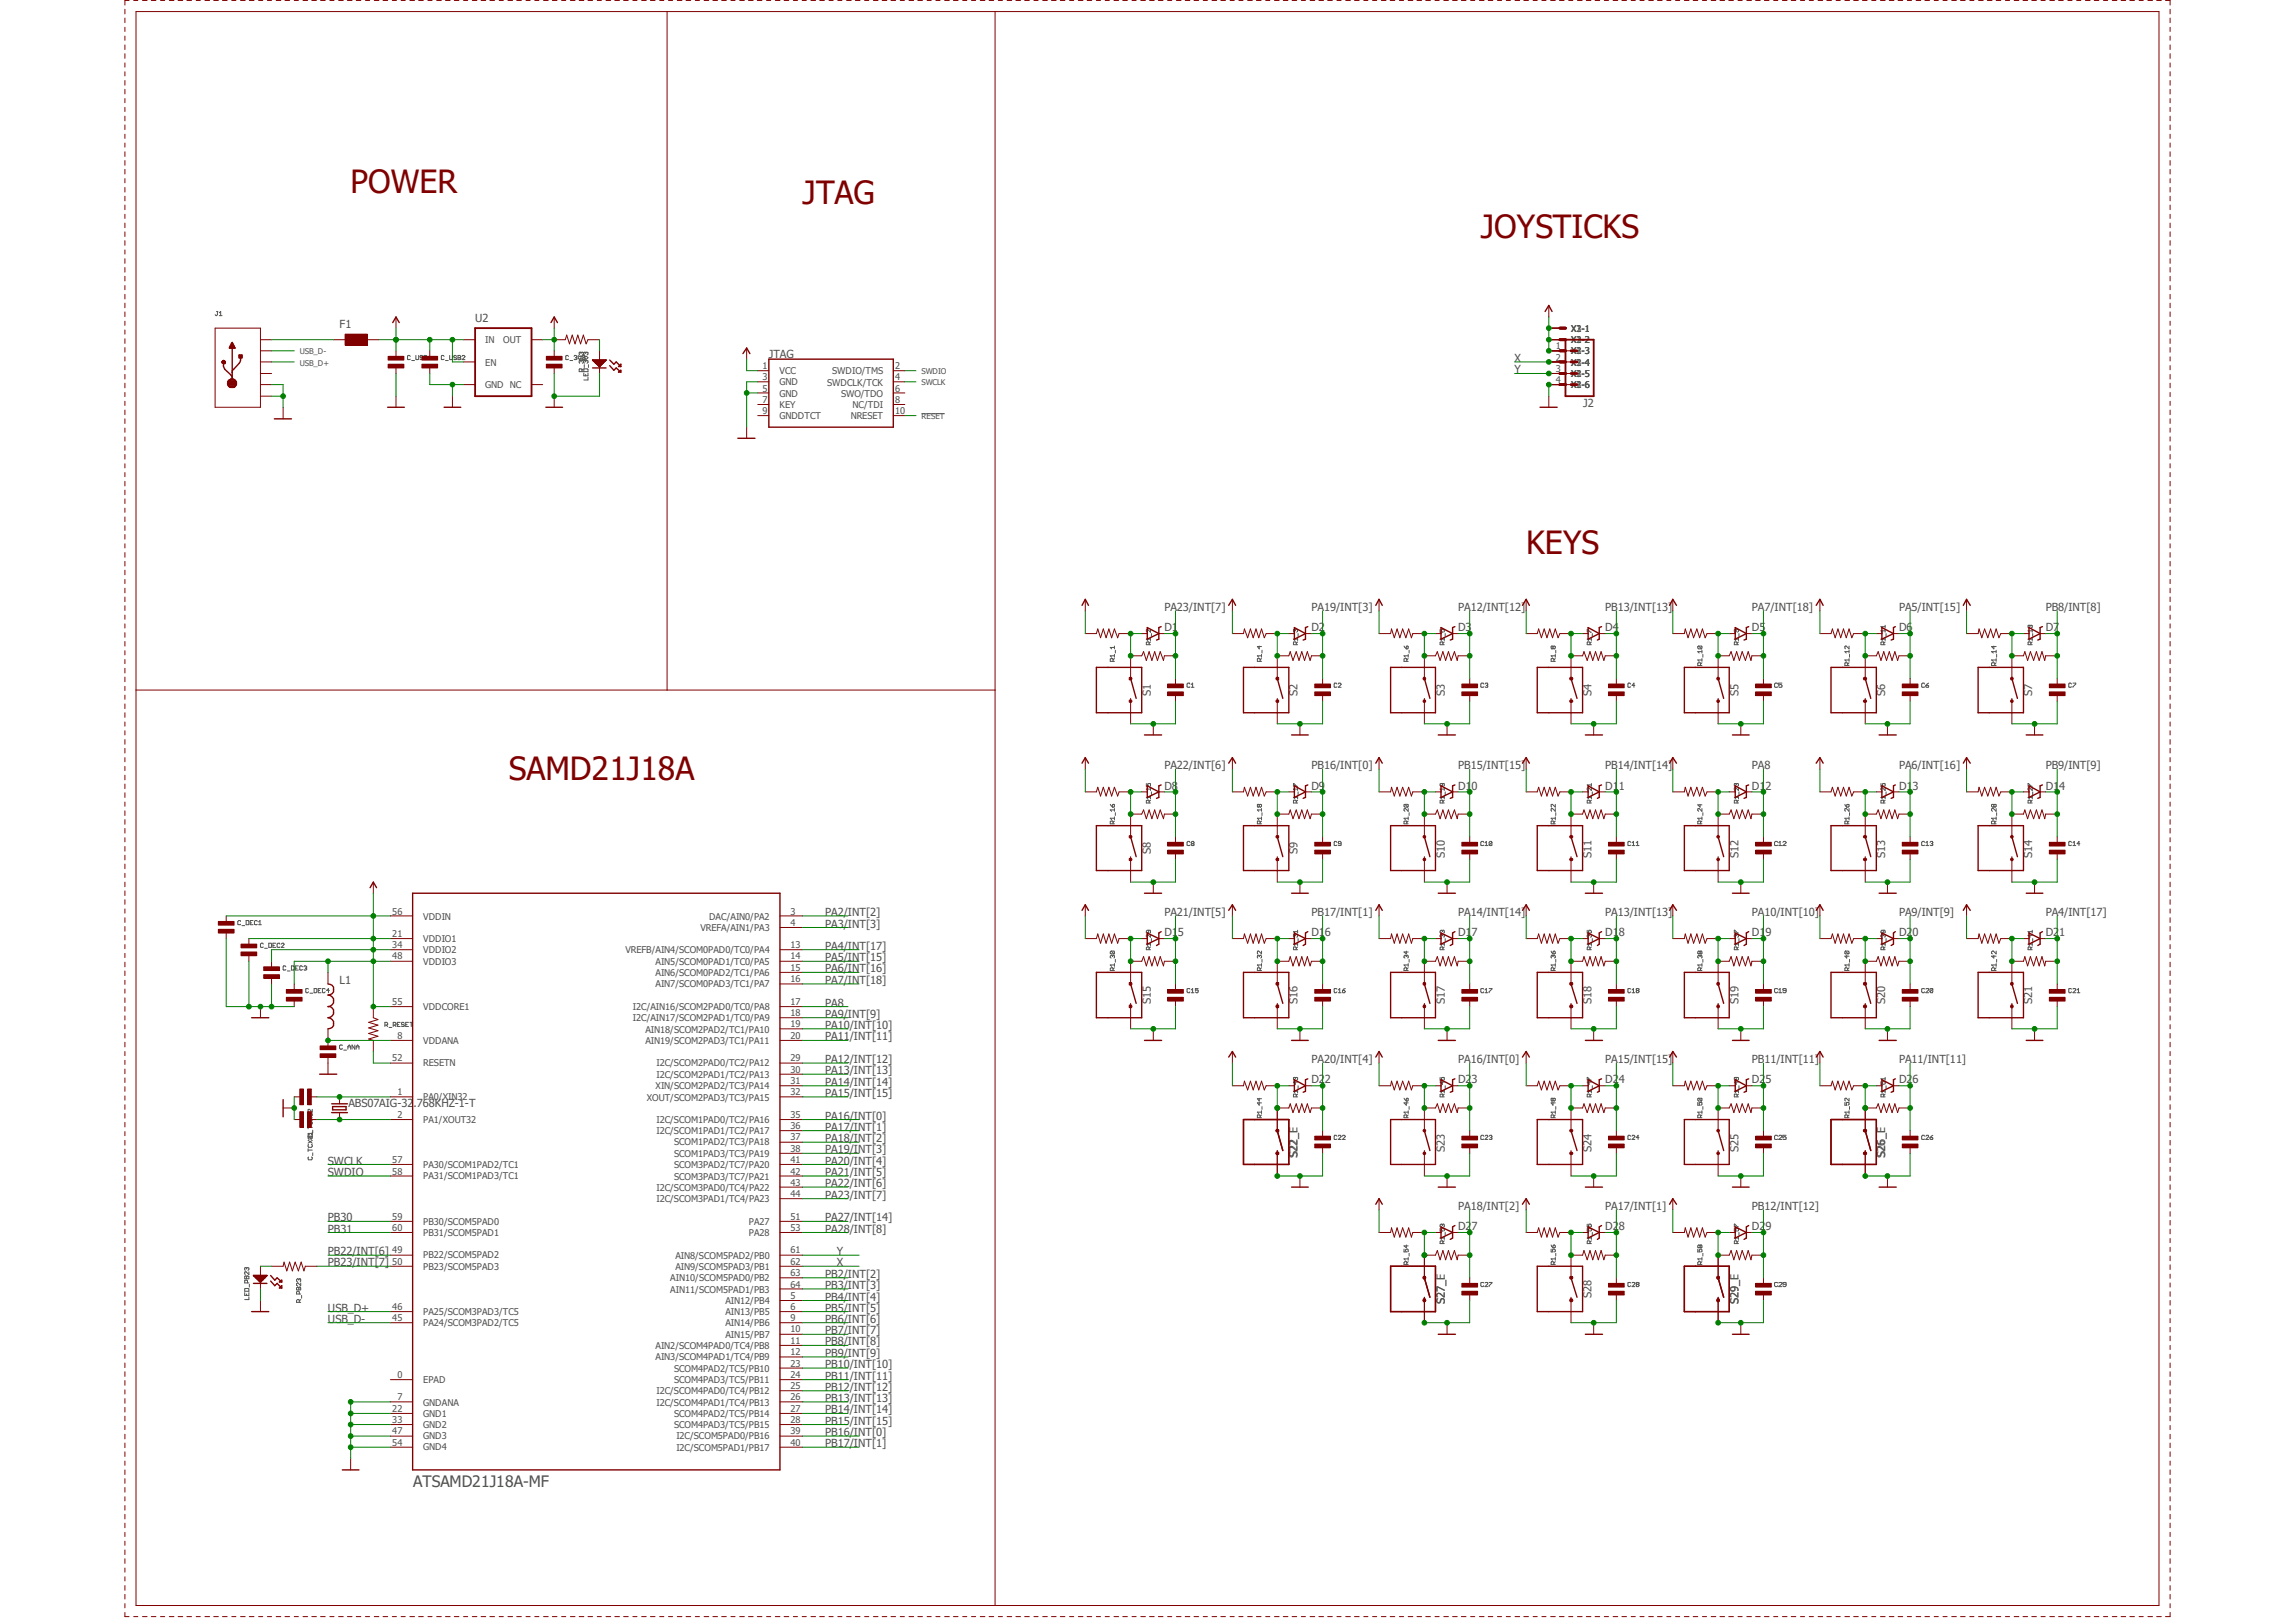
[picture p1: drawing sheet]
<svg xmlns="http://www.w3.org/2000/svg" width="210mm" height="148mm" viewBox="0 0 210 148" stroke-linecap="round" stroke-linejoin="round" font-family="sans-serif">
<defs><g id="words">
<g font-size="2.9" fill="#800000">
<text x="32.1" y="17.6">POWER</text>
<text x="73.4" y="18.7">JTAG</text>
<text x="135.5" y="21.8">JOYSTICKS</text>
<text x="139.7" y="50.7">KEYS</text>
<text x="46.6" y="71.4">SAMD21J18A</text>
</g>
<text font-size="1.4" fill="#505050" x="37.8" y="136">ATSAMD21J18A-MF</text>
<g font-size="1" fill="#505050">
<text x="43.5" y="29.4">U2</text>
<text x="31.1" y="30">F1</text>
<text x="70.4" y="32.8">JTAG</text>
<text x="138.6" y="33.1">X</text>
<text x="138.6" y="34.2">Y</text>
<text x="144.9" y="37.3">J2</text>
<text x="106.6" y="57.7">D1</text>
<text x="106.6" y="55.9">PA23/INT[7]</text>
<text x="120" y="57.7">D2</text>
<text x="120" y="55.9">PA19/INT[3]</text>
<text x="133.4" y="57.7">D3</text>
<text x="133.4" y="55.9">PA12/INT[12]</text>
<text x="146.9" y="57.7">D4</text>
<text x="146.9" y="55.9">PB13/INT[13]</text>
<text x="160.3" y="57.7">D5</text>
<text x="160.3" y="55.9">PA7/INT[18]</text>
<text x="173.8" y="57.7">D6</text>
<text x="173.8" y="55.9">PA5/INT[15]</text>
<text x="187.2" y="57.7">D7</text>
<text x="187.2" y="55.9">PB8/INT[8]</text>
<text x="105.3" y="63.7" transform="rotate(-90 105.3 63.7)">S1</text>
<text x="118.7" y="63.7" transform="rotate(-90 118.7 63.7)">S2</text>
<text x="132.2" y="63.7" transform="rotate(-90 132.2 63.7)">S3</text>
<text x="145.6" y="63.7" transform="rotate(-90 145.6 63.7)">S4</text>
<text x="159.1" y="63.7" transform="rotate(-90 159.1 63.7)">S5</text>
<text x="172.5" y="63.7" transform="rotate(-90 172.5 63.7)">S6</text>
<text x="186" y="63.7" transform="rotate(-90 186 63.7)">S7</text>
<text x="106.6" y="70.4">PA22/INT[6]</text>
<text x="120" y="70.4">PB16/INT[0]</text>
<text x="133.4" y="70.4">PB15/INT[15]</text>
<text x="146.9" y="70.4">PB14/INT[14]</text>
<text x="160.3" y="70.4">PA8</text>
<text x="173.8" y="70.4">PA6/INT[16]</text>
<text x="187.2" y="70.4">PB9/INT[9]</text>
<text x="106.6" y="72.2">D8</text>
<text x="120" y="72.2">D9</text>
<text x="133.4" y="72.2">D10</text>
<text x="146.9" y="72.2">D11</text>
<text x="160.3" y="72.2">D12</text>
<text x="173.8" y="72.2">D13</text>
<text x="187.2" y="72.2">D14</text>
<text x="75.5" y="83.8">PA2/INT[2]</text>
<text x="105.3" y="78.1" transform="rotate(-90 105.3 78.1)">S8</text>
<text x="106.6" y="83.8">PA21/INT[5]</text>
<text x="118.7" y="78.1" transform="rotate(-90 118.7 78.1)">S9</text>
<text x="120" y="83.8">PB17/INT[1]</text>
<text x="132.2" y="78.4" transform="rotate(-90 132.2 78.4)">S10</text>
<text x="133.4" y="83.8">PA14/INT[14]</text>
<text x="145.6" y="78.4" transform="rotate(-90 145.6 78.4)">S11</text>
<text x="146.9" y="83.8">PA13/INT[13]</text>
<text x="159.1" y="78.4" transform="rotate(-90 159.1 78.4)">S12</text>
<text x="160.3" y="83.8">PA10/INT[10]</text>
<text x="172.5" y="78.4" transform="rotate(-90 172.5 78.4)">S13</text>
<text x="173.8" y="83.8">PA9/INT[9]</text>
<text x="186" y="78.4" transform="rotate(-90 186 78.4)">S14</text>
<text x="187.2" y="83.8">PA4/INT[17]</text>
<text x="75.5" y="84.8">PA3/INT[3]</text>
<text x="75.5" y="87.9">PA5/INT[15]</text>
<text x="75.5" y="88.9">PA6/INT[16]</text>
<text x="75.5" y="86.9">PA4/INT[17]</text>
<text x="106.6" y="85.6">D15</text>
<text x="120" y="85.6">D16</text>
<text x="133.4" y="85.6">D17</text>
<text x="146.9" y="85.6">D18</text>
<text x="160.3" y="85.6">D19</text>
<text x="173.8" y="85.6">D20</text>
<text x="187.2" y="85.6">D21</text>
<text x="31.1" y="90">L1</text>
<text x="75.5" y="94.1">PA10/INT[10]</text>
<text x="75.5" y="95.2">PA11/INT[11]</text>
<text x="75.5" y="93.1">PA9/INT[9]</text>
<text x="75.5" y="92.1">PA8</text>
<text x="75.5" y="90">PA7/INT[18]</text>
<text x="105.3" y="91.9" transform="rotate(-90 105.3 91.9)">S15</text>
<text x="118.7" y="91.9" transform="rotate(-90 118.7 91.9)">S16</text>
<text x="132.2" y="91.9" transform="rotate(-90 132.2 91.9)">S17</text>
<text x="145.6" y="91.9" transform="rotate(-90 145.6 91.9)">S18</text>
<text x="159.1" y="91.9" transform="rotate(-90 159.1 91.9)">S19</text>
<text x="172.5" y="91.9" transform="rotate(-90 172.5 91.9)">S20</text>
<text x="186" y="91.9" transform="rotate(-90 186 91.9)">S21</text>
<text x="31.9" y="101.3">ABS07AIG-32.768KHZ-1-T</text>
<text x="75.5" y="97.2">PA12/INT[12]</text>
<text x="75.5" y="98.3">PA13/INT[13]</text>
<text x="75.5" y="99.3">PA14/INT[14]</text>
<text x="75.5" y="100.3">PA15/INT[15]</text>
<text x="120" y="99.1">D22</text>
<text x="120" y="97.2">PA20/INT[4]</text>
<text x="133.4" y="99.1">D23</text>
<text x="133.4" y="97.2">PA16/INT[0]</text>
<text x="146.9" y="99.1">D24</text>
<text x="146.9" y="97.2">PA15/INT[15]</text>
<text x="160.3" y="99.1">D25</text>
<text x="160.3" y="97.2">PB11/INT[11]</text>
<text x="173.8" y="99.1">D26</text>
<text x="173.8" y="97.2">PA11/INT[11]</text>
<text x="30" y="106.6">SWCLK</text>
<text x="30" y="107.6">SWDIO</text>
<text x="75.5" y="102.4">PA16/INT[0]</text>
<text x="75.5" y="104.5">PA18/INT[2]</text>
<text x="75.5" y="106.6">PA20/INT[4]</text>
<text x="75.5" y="107.6">PA21/INT[5]</text>
<text x="75.5" y="103.4">PA17/INT[1]</text>
<text x="75.5" y="105.5">PA19/INT[3]</text>
<text x="118.7" y="105.8" transform="rotate(-90 118.7 105.8)">S22_L</text>
<text x="118.7" y="103.7" transform="rotate(-90 118.7 103.7)">F</text>
<text x="132.2" y="105.3" transform="rotate(-90 132.2 105.3)">S23</text>
<text x="145.6" y="105.3" transform="rotate(-90 145.6 105.3)">S24</text>
<text x="159.1" y="105.3" transform="rotate(-90 159.1 105.3)">S25</text>
<text x="172.5" y="105.9" transform="rotate(-90 172.5 105.9)">S26_F</text>
<text x="172.5" y="103.6" transform="rotate(-90 172.5 103.6)">L</text>
<text x="30" y="111.7">PB30</text>
<text x="30" y="112.7">PB31</text>
<text x="75.5" y="108.6">PA22/INT[6]</text>
<text x="75.5" y="109.6">PA23/INT[7]</text>
<text x="75.5" y="111.7">PA27/INT[14]</text>
<text x="75.5" y="112.7">PA28/INT[8]</text>
<text x="133.4" y="112.5">D27</text>
<text x="133.4" y="110.7">PA18/INT[2]</text>
<text x="146.9" y="112.5">D28</text>
<text x="146.9" y="110.7">PA17/INT[1]</text>
<text x="160.3" y="112.5">D29</text>
<text x="160.3" y="110.7">PB12/INT[12]</text>
<text x="30" y="120">USB_D+</text>
<text x="30" y="114.8">PB22/INT[6]</text>
<text x="30" y="115.8">PB23/INT[7]</text>
<text x="75.5" y="116.9">PB2/INT[2]</text>
<text x="75.5" y="117.9">PB3/INT[3]</text>
<text x="75.5" y="119">PB4/INT[4]</text>
<text x="75.5" y="120">PB5/INT[5]</text>
<text x="76.6" y="115.8">X</text>
<text x="76.6" y="114.8">Y</text>
<text x="132.2" y="119.3" transform="rotate(-90 132.2 119.3)">S27_F</text>
<text x="132.2" y="117.1" transform="rotate(-90 132.2 117.1)">L</text>
<text x="145.6" y="118.7" transform="rotate(-90 145.6 118.7)">S28</text>
<text x="159.1" y="119.3" transform="rotate(-90 159.1 119.3)">S29_L</text>
<text x="159.1" y="117.1" transform="rotate(-90 159.1 117.1)">F</text>
<text x="30" y="121">USB_D-</text>
<text x="75.5" y="121">PB6/INT[6]</text>
<text x="75.5" y="122">PB7/INT[7]</text>
<text x="75.5" y="123.1">PB8/INT[8]</text>
<text x="75.5" y="124.1">PB9/INT[9]</text>
<text x="75.5" y="125.1">PB10/INT[10]</text>
<text x="75.5" y="126.2">PB11/INT[11]</text>
<text x="75.5" y="127.2">PB12/INT[12]</text>
<text x="75.5" y="128.2">PB13/INT[13]</text>
<text x="75.5" y="129.3">PB14/INT[14]</text>
<text x="75.5" y="130.3">PB15/INT[15]</text>
<text x="75.5" y="131.4">PB16/INT[0]</text>
<text x="75.5" y="132.4">PB17/INT[1]</text>
</g>
<g font-size=".8" fill="#505050">
<text x="44.4" y="31.4">IN</text>
<text x="44.4" y="35.5">GND NC</text>
<text x="44.4" y="33.4">EN</text>
<text x="46.1" y="31.4">OUT</text>
<text x="69.8" y="33.7">1</text>
<text x="69.8" y="34.8">3</text>
<text x="69.8" y="35.8">5</text>
<text x="71.3" y="34.2">VCC</text>
<text x="71.3" y="35.2">GND</text>
<text x="75.7" y="35.3">SWDCLK/TCK</text>
<text x="76.2" y="34.2">SWDIO/TMS</text>
<text x="81.9" y="35.8">6</text>
<text x="81.9" y="34.8">4</text>
<text x="81.9" y="33.7">2</text>
<text x="142.4" y="32">1</text>
<text x="142.4" y="33">2</text>
<text x="142.4" y="34">3</text>
<text x="142.4" y="35.1">4</text>
<text x="143.8" y="30.4">X1-1</text>
<text x="143.8" y="31.4">X1-2</text>
<text x="143.8" y="32.4">X1-3</text>
<text x="143.8" y="33.4">X1-4</text>
<text x="143.8" y="34.5">X1-5</text>
<text x="143.8" y="35.5">X1-6</text>
<text x="143.8" y="30.4">X2-1</text>
<text x="143.8" y="31.4">X2-2</text>
<text x="143.8" y="32.4">X2-3</text>
<text x="143.8" y="33.4">X2-4</text>
<text x="143.8" y="34.5">X2-5</text>
<text x="143.8" y="35.5">X2-6</text>
<text x="143.8" y="30.4">X3-1</text>
<text x="143.8" y="31.4">X3-2</text>
<text x="143.8" y="32.4">X3-3</text>
<text x="143.8" y="33.4">X3-4</text>
<text x="143.8" y="34.5">X3-5</text>
<text x="143.8" y="35.5">X3-6</text>
<text x="69.8" y="36.8">7</text>
<text x="69.8" y="37.9">9</text>
<text x="71.3" y="36.3">GND</text>
<text x="71.3" y="37.3">KEY</text>
<text x="71.3" y="38.4">GNDDTCT</text>
<text x="77" y="36.3">SWO/TDO</text>
<text x="77.9" y="38.4">NRESET</text>
<text x="78" y="37.3">NC/TDI</text>
<text x="81.9" y="37.9">10</text>
<text x="81.9" y="36.8">8</text>
<text x="35.9" y="83.7">56</text>
<text x="72.3" y="83.7">3</text>
<text x="35.9" y="85.7">21</text>
<text x="35.9" y="86.7">34</text>
<text x="35.9" y="87.8">48</text>
<text x="38.7" y="84.1">VDDIN</text>
<text x="38.7" y="86.1">VDDIO1</text>
<text x="38.7" y="87.2">VDDIO2</text>
<text x="38.7" y="88.2">VDDIO3</text>
<text x="57.2" y="87.2">VREFB/AIN4/SCOM0PAD0/TC0/PA4</text>
<text x="60" y="88.3">AIN5/SCOM0PAD1/TC0/PA5</text>
<text x="60" y="89.3">AIN6/SCOM0PAD2/TC1/PA6</text>
<text x="64.1" y="85.1">VREFA/AIN1/PA3</text>
<text x="64.9" y="84.1">DAC/AIN0/PA2</text>
<text x="72.3" y="84.7">4</text>
<text x="72.3" y="86.7">13</text>
<text x="72.3" y="87.8">14</text>
<text x="72.3" y="88.8">15</text>
<text x="72.3" y="89.8">16</text>
<text x="35.9" y="91.9">55</text>
<text x="36.4" y="95">8</text>
<text x="38.7" y="95.5">VDDANA</text>
<text x="38.7" y="92.4">VDDCORE1</text>
<text x="57.9" y="92.4">I2C/AIN16/SCOM2PAD0/TC0/PA8</text>
<text x="57.9" y="93.4">I2C/AIN17/SCOM2PAD1/TC0/PA9</text>
<text x="59.1" y="94.4">AIN18/SCOM2PAD2/TC1/PA10</text>
<text x="59.1" y="95.5">AIN19/SCOM2PAD3/TC1/PA11</text>
<text x="60" y="90.3">AIN7/SCOM0PAD3/TC1/PA7</text>
<text x="72.3" y="91.9">17</text>
<text x="72.3" y="93">18</text>
<text x="72.3" y="94">19</text>
<text x="72.3" y="95">20</text>
<text x="35.9" y="97.1">52</text>
<text x="36.4" y="100.2">1</text>
<text x="38.7" y="100.6">PA0/XIN32</text>
<text x="38.7" y="97.5">RESETN</text>
<text x="59.2" y="100.7">XOUT/SCOM2PAD3/TC3/PA15</text>
<text x="60" y="99.6">XIN/SCOM2PAD2/TC3/PA14</text>
<text x="60.1" y="97.5">I2C/SCOM2PAD0/TC2/PA12</text>
<text x="60.1" y="98.6">I2C/SCOM2PAD1/TC2/PA13</text>
<text x="72.3" y="97.1">29</text>
<text x="72.3" y="98.1">30</text>
<text x="72.3" y="99.1">31</text>
<text x="72.3" y="100.2">32</text>
<text x="35.9" y="106.4">57</text>
<text x="35.9" y="107.4">58</text>
<text x="36.4" y="102.2">2</text>
<text x="38.7" y="102.7">PA1/XOUT32</text>
<text x="38.7" y="106.8">PA30/SCOM1PAD2/TC1</text>
<text x="38.7" y="107.9">PA31/SCOM1PAD3/TC1</text>
<text x="60.1" y="102.7">I2C/SCOM1PAD0/TC2/PA16</text>
<text x="60.1" y="103.8">I2C/SCOM1PAD1/TC2/PA17</text>
<text x="61.7" y="104.8">SCOM1PAD2/TC3/PA18</text>
<text x="61.7" y="105.8">SCOM1PAD3/TC3/PA19</text>
<text x="61.7" y="106.8">SCOM3PAD2/TC7/PA20</text>
<text x="61.7" y="107.9">SCOM3PAD3/TC7/PA21</text>
<text x="72.3" y="102.2">35</text>
<text x="72.3" y="103.3">36</text>
<text x="72.3" y="104.3">37</text>
<text x="72.3" y="105.4">38</text>
<text x="72.3" y="106.4">41</text>
<text x="72.3" y="107.4">42</text>
<text x="35.9" y="111.5">59</text>
<text x="35.9" y="112.6">60</text>
<text x="38.7" y="112">PB30/SCOM5PAD0</text>
<text x="38.7" y="113">PB31/SCOM5PAD1</text>
<text x="60.1" y="108.9">I2C/SCOM3PAD0/TC4/PA22</text>
<text x="60.1" y="109.9">I2C/SCOM3PAD1/TC4/PA23</text>
<text x="68.5" y="112">PA27</text>
<text x="68.5" y="113.1">PA28</text>
<text x="72.3" y="108.5">43</text>
<text x="72.3" y="109.5">44</text>
<text x="72.3" y="111.5">51</text>
<text x="72.3" y="112.6">53</text>
<text x="35.9" y="119.8">46</text>
<text x="35.9" y="114.6">49</text>
<text x="35.9" y="115.7">50</text>
<text x="38.7" y="115.1">PB22/SCOM5PAD2</text>
<text x="38.7" y="116.2">PB23/SCOM5PAD3</text>
<text x="61.3" y="117.2">AIN10/SCOM5PAD0/PB2</text>
<text x="61.3" y="118.2">AIN11/SCOM5PAD1/PB3</text>
<text x="61.8" y="116.2">AIN9/SCOM5PAD3/PB1</text>
<text x="61.8" y="115.1">AIN8/SCOM5PAD2/PB0</text>
<text x="66.4" y="119.3">AIN12/PB4</text>
<text x="72.3" y="116.7">63</text>
<text x="72.3" y="117.8">64</text>
<text x="72.3" y="118.8">5</text>
<text x="72.3" y="119.8">6</text>
<text x="72.3" y="115.7">62</text>
<text x="72.3" y="114.6">61</text>
<text x="35.9" y="120.9">45</text>
<text x="38.7" y="121.3">PA24/SCOM3PAD2/TC5</text>
<text x="38.7" y="120.3">PA25/SCOM3PAD3/TC5</text>
<text x="60" y="123.4">AIN2/SCOM4PAD0/TC4/PB8</text>
<text x="60" y="124.4">AIN3/SCOM4PAD1/TC4/PB9</text>
<text x="61.7" y="125.5">SCOM4PAD2/TC5/PB10</text>
<text x="66.4" y="120.3">AIN13/PB5</text>
<text x="66.4" y="121.3">AIN14/PB6</text>
<text x="66.4" y="122.4">AIN15/PB7</text>
<text x="72.3" y="122.9">11</text>
<text x="72.3" y="124">12</text>
<text x="72.3" y="125">23</text>
<text x="72.3" y="120.9">9</text>
<text x="72.3" y="121.9">10</text>
<text x="35.9" y="129.1">22</text>
<text x="35.9" y="130.2">33</text>
<text x="35.9" y="131.2">47</text>
<text x="36.4" y="128.1">7</text>
<text x="36.4" y="126">0</text>
<text x="38.7" y="129.6">GND1</text>
<text x="38.7" y="130.6">GND2</text>
<text x="38.7" y="131.7">GND3</text>
<text x="38.7" y="128.6">GNDANA</text>
<text x="38.7" y="126.5">EPAD</text>
<text x="60.1" y="127.6">I2C/SCOM4PAD0/TC4/PB12</text>
<text x="60.1" y="128.6">I2C/SCOM4PAD1/TC4/PB13</text>
<text x="61.7" y="126.5">SCOM4PAD3/TC5/PB11</text>
<text x="61.7" y="129.6">SCOM4PAD2/TC5/PB14</text>
<text x="61.7" y="130.6">SCOM4PAD3/TC5/PB15</text>
<text x="61.9" y="131.7">I2C/SCOM5PAD0/PB16</text>
<text x="72.3" y="126">24</text>
<text x="72.3" y="127.1">25</text>
<text x="72.3" y="128.1">26</text>
<text x="72.3" y="129.1">27</text>
<text x="72.3" y="130.2">28</text>
<text x="72.3" y="131.2">39</text>
<text x="35.9" y="132.2">54</text>
<text x="38.7" y="132.7">GND4</text>
<text x="61.9" y="132.7">I2C/SCOM5PAD1/PB17</text>
<text x="72.3" y="132.2">40</text>
</g>
<g font-size=".7" fill="#505050">
<text x="27.4" y="33.4">USB_D+</text>
<text x="27.4" y="32.4">USB_D-</text>
<text x="84.3" y="35.2">SWCLK</text>
<text x="84.3" y="34.2">SWDIO</text>
<text x="84.3" y="38.4">RESET</text>
</g>
</g></defs>
<path d="M11.3 0l187.4 148M198.7 0l-187.4 148" fill="none" stroke="#fff" stroke-width=".09"/>
<g fill="none" stroke="#505050" stroke-width=".09">
<path d="M19.8 28.5h.1M19.9 28.5v.3l-.1 .1-.1-.1M20.1 28.9h.2M20.1 28.6l.1-.1v.4M37.5 32.6v-.1l-.2 .1v.3h.2M37.7 33h.2M38.1 32.5v.4h.2v-.4M38.7 32.6l-.2-.1v.2l.2 .1v.1h-.3M38.8 32.5l.3 .1-.1 .1 .1 .2h-.3zM38.8 32.7h.2M40.6 32.6v-.1l-.2 .1v.3h.2M40.8 33h.2"/>
<path d="M41.1 32.5l.1 .4h.2v-.4M41.8 32.6l-.2-.1v.2l.2 .1v.1h-.3M41.9 32.5l.3 .1-.1 .1 .1 .2h-.3zM41.9 32.7h.2M42.3 32.6v-.1l.2 .1-.2 .3h.2M52 32.6l-.1-.1-.1 .1v.3h.2M52.2 33h.2M52.5 32.6l.2-.1 .1 .1-.1 .1M52.7 32.7h.1M52.7 32.7l.1 .2h-.3M52.9 32.5v.3l.1 .1 .2-.1v-.3M53 32.6h.3l.1 .1-.1 .2h-.3"/>
<path d="M53.2 33h-.2v.2M53.2 33h.2l-.1 .2M53.2 32.3h.2l-.1 .2M53.2 32.3h.1M53.2 33v.1M53.2 32.3h-.2v.2M53.3 34v-.2l-.3-.1v.3h.4M53.3 32.6l.2-.1 .1 .1-.1 .1M53.4 33.7l-.1 .2M53.4 32.7h.1M53.4 33.8h.4v.2h-.4zM53.4 34.1v.3h.4v-.3"/>
<path d="M53.4 32.6h.3l.1 .1-.1 .2h-.3M53.5 32.7l.1 .2h-.3M53.5 33.4v.2M53.6 33h-.2l.1 .2M53.6 33h.2l-.1 .2M53.6 32.3h.2l-.1 .2M53.6 32.3h-.2l.1 .2M53.6 32.3h.1M53.6 33v.1M53.6 34.2v.2M53.8 34.5v.3h-.4M53.8 33.4v.2"/>
<path d="M84.3 37.8h2.1M102 60h-.4l.1 .1M102 59.1v.3M102 59.9v.2M102 59.2h-.4l.1 .2M102.1 59.5v.2M105.2 59l-.1-.3-.2 .1v.2h.4M105.3 57.6v.2l-.3-.2h-.1l.1 .2M105.3 58.7l-.1 .1M105.3 58.5h-.4l.1 .1M105.3 58.3v.3M105.4 58v.2"/>
<path d="M115.2 59.1v.3l-.1-.3h.3M115.4 60h-.3l.1 .1M115.4 59.9v.2M115.5 59.5v.2M118.5 57.6h-.1v.2M118.5 57.6h.2v.2M118.5 57.6v.1M118.6 59v-.2h-.2v.2h.3M118.7 58.5h-.3l.1 .1M118.7 58.7l-.1 .1M118.7 58.3v.3M118.8 58v.2"/>
<path d="M128.5 59.1l.2 .3M128.7 59.1h.2l-.1 .3h-.1zM128.9 60h-.4l.1 .1M128.9 59.9v.2M128.9 59.5v.2M131.8 57.6v.2h.2l-.1-.1 .1-.1h.2l-.1 .2M132 59v-.3l-.2 .1v.2h.4M132.2 58.5h-.4l.1 .1M132.2 58.7l-.2 .1M132.2 58.3v.3M132.2 58v.2M142.1 59.1h-.2l.1 .3 .1-.1"/>
<path d="M142.1 59.1h.2l-.1 .3-.1-.1M142.1 59.1v.2M142.3 60h-.4l.2 .1M142.3 59.9v.2M142.4 59.5v.2M145.2 57.8v-.2l.4 .2M145.5 59v-.2l-.2-.1-.1 .3h.4M145.6 58.5h-.4l.2 .1M145.6 58.7l-.1 .1M145.6 58.3v.3M145.7 58v.2M155.4 59.1v.2v.1h.3"/>
<path d="M155.4 59.1h.3v.3M155.4 59.1l.3 .3M155.7 59.5v.2M155.7 59.6h-.3l.1 .1M155.8 59.9v.2M158.9 57.6l-.1 .2h-.1v-.2h.4l-.1 .2M159 59v-.2l-.3-.1v.3h.4M159.1 58.5h-.4l.1 .1M159.1 58.7l-.1 .1M159.1 58.3v.3M159.1 58v.2M169.2 59.1v.3l-.2-.3h-.2l.1 .3"/>
<path d="M169.2 59.6h-.4l.2 .1M169.2 59.5v.2M169.2 59.9v.2M172.4 59l-.1-.3-.2 .1v.2h.4M172.5 58.5h-.4l.2 .1M172.5 58.7l-.1 .1M172.5 57.2v.2M172.5 57.6v.2M172.5 58.3v.3M172.5 57.7h-.4l.2 .1M172.5 57.3h-.4l.2 .1M172.6 58v.2"/>
<path d="M182.5 59.1v.3l-.3-.3h.5M182.7 59.6h-.5l.2 .1M182.7 59.5v.2M182.7 59.9v.2M185.8 57.2h-.2v.2M185.8 57.2h.2l-.1 .2M185.8 57.2v.1M185.8 59v-.2l-.2-.1v.3h.4M186 58.5h-.4l.1 .1M186 57.7h-.4l.1 .1M186 58.7l-.2 .1M186 57.6v.2"/>
<path d="M186 58.3v.3M186 58v.2M101.6 73.6l.2 .2M101.8 73.6h.2l-.1 .2h-.1zM101.9 60.5l-.1-.3-.2 .1v.2h.4M101.9 75.4l-.1-.3h-.2v.3h.4M102 60.2l-.1 .2M102 74v.2M102 74.7v.3M102 75.1l-.1 .1M102 74.8h-.4l.1 .2M102 74.1h-.4l.1 .1"/>
<path d="M102.1 74.3v.3M104.9 71.7v.2h.2l-.1-.1 .1-.1h.2l-.1 .2M105.2 73.4l-.1-.2h-.2v.2h.4M105.3 72.1v.2M105.3 72.8v.3M105.3 73.2l-.1 .1M105.3 72.9h-.4l.1 .2M105.3 72.2h-.4l.1 .1M105.4 72.4v.3M108.9 62.6l-.1-.1-.2 .1v.2h.3M108.9 77h-.1h-.2v.3h.3M109 62.9h.3"/>
<path d="M109 62.6l.1-.1v.4M109.1 77.2l-.1-.1 .1-.1h.1v.2M109.1 77.2h-.1l.1 .1h.2l-.1-.1M109.1 77.2h.1M115.2 73.6h-.1v.2l.1-.1M115.2 73.6h.2v.2l-.2-.1M115.2 73.6v.1M115.3 60.5v-.2l-.2-.1v.3h.3M115.3 75.4v-.3h-.2v.3h.3M115.4 60.2l-.1 .2M115.4 74v.2M115.4 74.7v.3"/>
<path d="M115.4 74.8h-.3l.1 .2M115.4 74.1h-.3l.1 .1M115.4 75.1l-.1 .1M115.5 74.3v.3M118.4 71.9v-.2l.3 .2M118.6 73.4v-.2h-.2v.2h.3M118.7 72.1v.2M118.7 72.8v.3M118.7 72.9h-.3l.1 .2M118.7 72.2h-.3l.1 .1M118.7 73.2l-.1 .1M118.8 72.4v.3"/>
<path d="M122.3 62.6v-.1l-.2 .1v.2h.2M122.3 77h-.2v.3h.2M122.5 62.6v-.1l.2 .1-.2 .3h.2M122.7 77.2h-.2v-.2h.2v.3h-.2M128.6 73.6l-.1 .1 .1 .1h.2M128.6 73.6h.3l-.1 .2M128.6 73.6l.2 .2M128.7 60.5v-.3l-.2 .1v.2h.4M128.7 75.4v-.3h-.2v.3h.4M128.9 74v.2l-.3-.2h-.1l.1 .2M128.9 60.2l-.2 .2M128.9 74.7v.3"/>
<path d="M128.9 74.8h-.4l.1 .2M128.9 75.1l-.2 .1M128.9 74.3v.3M132 71.7l-.1 .2-.1-.1 .1-.1h.2v.2M132 73.4v-.2h-.2v.2h.4M132.2 72.1v.2M132.2 72.8v.3M132.2 72.9h-.4l.1 .2M132.2 72.2h-.4l.1 .1M132.2 73.2l-.2 .1M132.2 72.4v.3M135.8 62.6l-.1-.1-.2 .1v.2h.3"/>
<path d="M135.8 77h-.1h-.2v.3h.3M135.9 62.6l.2-.1v.2M135.9 77.3h.2M135.9 77.1l.1-.1v.3M136 62.7h.1M136.1 62.7v.2l-.2-.1M136.5 77h-.1h-.1v.3M136.5 77v.3h-.2M136.5 77l-.2 .3M142.2 60.5v-.2h-.3v.2h.4M142.2 75.4v-.3h-.3v.3h.4M142.3 73.6v.2l-.2-.2h-.2l.1 .2"/>
<path d="M142.3 74v.2l-.2-.2h-.2l.1 .2M142.3 60.2l-.1 .2M142.3 74.7v.3M142.3 74.8h-.4l.2 .2M142.3 75.1l-.1 .1M142.4 74.3v.3M145.5 73.4v-.2h-.2l-.1 .2h.4M145.6 71.8h-.4l.2 .1M145.6 72.1v.2l-.2-.2h-.2l.1 .2M145.6 71.7v.2M145.6 72.8v.3M145.6 72.9h-.4l.2 .2"/>
<path d="M145.6 73.2l-.1 .1M145.7 72.4v.3M149.2 62.6l-.1-.1-.1 .1v.2h.2M149.2 77h-.1h-.1v.3h.2M149.4 77.3h.2M149.4 77.1l.1-.1v.3M149.6 62.7h-.2l.1-.2v.4M149.7 77.3h.3M149.7 77.1l.2-.1v.3M155.6 73.6v.2l-.2-.2h.3M155.6 60.9v-.3l-.2 .1v.2h.3M155.6 75.4v-.3h-.2v.3h.3"/>
<path d="M155.7 74v.2l-.2-.2h-.1v.2M155.7 60.6l-.1 .1M155.7 60.4h-.3l.1 .1M155.7 60.2v.3M155.7 74.7v.3M155.7 74.8h-.3l.1 .2M155.7 75.1l-.1 .1M155.8 74.3v.3M158.9 71.7h-.2v.2M158.9 71.7h.2l-.1 .2M158.9 71.7v.1M159 73.4v-.2h-.3v.2h.4"/>
<path d="M159.1 72.1v.2l-.3-.2h-.1v.2M159.1 72.8v.3M159.1 72.9h-.4l.1 .2M159.1 73.2l-.1 .1M159.1 72.4v.3M162.7 62.6l-.1-.1-.2 .1v.2h.3M162.7 77h-.1h-.2v.3h.3M162.8 77.3h.3M162.8 77.1l.1-.1v.3M163.1 62.5h-.3v.2l.1-.1 .2 .1-.1 .2-.2-.1M163.2 77h.2v.1l-.2 .2h.2M168.8 73.6l.2 .2"/>
<path d="M169 73.6h.2v.1l-.2 .1zM169.1 60.9v-.2l-.2-.1-.1 .3h.4M169.1 75.4v-.3h-.2l-.1 .3h.4M169.2 74v.2l-.2-.2h-.2l.1 .2M169.2 60.4h-.4l.2 .1M169.2 60.6l-.1 .1M169.2 60.2v.3M169.2 74.7v.3M169.2 74.8h-.4l.2 .2M169.2 75.1l-.1 .1M169.2 74.3v.3M172.1 71.7v.2h.2v-.1v-.1h.2v.2"/>
<path d="M172.4 73.4l-.1-.2h-.2v.2h.4M172.5 72.1v.2l-.2-.2h-.2l.1 .2M172.5 72.8v.3M172.5 72.9h-.4l.2 .2M172.5 73.2l-.1 .1M172.6 72.4v.3M176.1 62.6v-.1l-.2 .1v.2h.2M176.1 77h-.2v.3h.2M176.2 62.7h.2l.1 .1h-.3zM176.2 77.3h.3M176.2 77.1l.2-.1v.3M176.5 62.5l-.3 .2"/>
<path d="M176.6 77h.2v.2M176.7 77.2h.1M176.8 77.2v.1h-.2M182.5 73.6h-.3l.1 .2 .2-.1M182.5 73.6h.2l-.1 .2-.1-.1M182.5 73.6v.1M182.5 60.9v-.2h-.3v.2h.5M182.5 75.4v-.3h-.3v.3h.5M182.7 60.4h-.5l.2 .1M182.7 74v.2l-.3-.2h-.2l.1 .2M182.7 60.6l-.2 .1M182.7 60.2v.3"/>
<path d="M182.7 74.7v.3M182.7 74.8h-.5l.2 .2M182.7 75.1l-.2 .1M182.7 74.3v.3M185.6 71.9v-.2l.4 .2M185.8 73.4v-.2h-.2v.2h.4M186 72.1v.2l-.3-.2h-.1v.2M186 72.8v.3M186 72.9h-.4l.1 .2M186 73.2l-.2 .1M186 72.4v.3M189.6 62.6l-.1-.1-.2 .1 .1 .3 .2-.1"/>
<path d="M189.6 77h-.1h-.2l.1 .3h.2M189.7 62.5h.2l-.2 .4M189.7 77.3h.2M189.7 77.1l.1-.1v.3M190.3 77.2h-.2l.1-.2v.3M22 84.3v-.1l-.2 .1v.2h.2M22.1 84.7h.3M22.5 84.2h.2v.4h-.2zM22.9 84.4h.1M23.2 84.2h-.3v.4h.3M23.5 84.3v-.1l-.2 .1v.2h.2M23.7 84.6h.2"/>
<path d="M23.7 84.3l.1-.1v.4M24.1 86.4l-.1-.1-.2 .1v.2h.3M24.2 86.7h.3M24.6 86.3h.2v.4h-.2zM25 86.5h.1M25.2 86.3h-.2v.4h.2M25.6 86.4v-.1l-.2 .1v.2h.2M25.7 86.4l.3-.1v.1l-.3 .3h.3M26.2 88.4l-.1-.1-.2 .1v.3h.3M26.3 88.8h.2M26.7 88.3l.2 .1v.3h-.2zM27.1 88.6h.1"/>
<path d="M27.3 88.3h-.2v.4h.2M27.7 88.4l-.1-.1-.2 .1v.3h.3M27.8 88.4l.2-.1 .1 .1-.1 .2M27.9 88.6h.1M28 88.6l.1 .1h-.3M28.2 90.5h-.2v.3l.2-.1M28.4 90.8h.2M28.7 90.4l.3 .1v.2l-.1 .1h-.2zM29.1 90.6h.2M29.4 90.4h-.3v.4h.3M29.8 90.5h-.3v.3l.3-.1M30.1 90.6h-.2l.2-.2v.4"/>
<path d="M31.3 95.6h-.2v.3l.1 .1 .1-.1M31.5 96.1h.2M31.8 96v-.3l.2-.1 .1 .1v.3M31.8 95.8h.3M32.5 95.6v.4l-.3-.4v.4M32.6 95.8h.3M32.6 96v-.3l.1-.1 .2 .1v.3M35.2 93.8l.3-.1v-.1l-.3-.1v.4M35.3 93.8l.2 .1M35.6 94h.3M36 93.8l.2-.1v-.1l-.2-.1v.4M36.1 93.8l.1 .1"/>
<path d="M36.4 93.7h.1M36.6 93.5h-.2v.4h.2M37 93.6l-.2-.1v.2l.2 .1v.1h-.3M37.1 93.7h.2M37.4 93.5h-.3v.4h.3M37.5 93.5h.3M37.6 93.5v.4M101.7 87l-.1 .2h.3M101.7 87h.2v.2M101.7 87l.2 .2M101.8 87.5l-.1-.1-.1 .1 .1 .1M101.8 87.5l.1-.1v.2"/>
<path d="M101.8 87.5h.1M101.9 88.8l-.1-.3h-.1l-.1 .3h.4M102 88.1v.3M102 88.5l-.1 .1M102 88.3h-.4l.1 .1M102.1 87.8v.2M105.1 85.1v.2h-.2l.1-.2h.2v.2M105.2 86.9l-.1-.3h-.1l-.1 .3h.4M105.3 85.5v.2l-.3-.2-.1 .1 .1 .1M105.3 86.2v.3M105.3 86.6l-.1 .1M105.3 86.4h-.4l.1 .1"/>
<path d="M105.4 85.9v.2M108.9 90.5h-.3v.2l.1 .1 .2-.1M109 90.6l.1-.2v.4M109 90.8h.3M109.6 90.4h-.2v.2h.2v.2l-.2-.1M115.2 87.5l-.1-.1v.2M115.2 87.5l.1-.1 .1 .1v.1M115.2 87.5h.1M115.3 88.8v-.2l-.2-.1v.3h.3M115.4 87v.2l-.3-.2v.2M115.4 88.1v.3M115.4 88.3h-.3l.1 .1"/>
<path d="M115.4 88.5l-.1 .1M115.5 87.8v.2M118.5 85.6l-.1-.1v.2M118.5 98.6h-.1v.2M118.5 85.6l.1-.1 .1 .1v.1M118.5 98.6h.2v.2M118.5 85.6h.1M118.5 98.6v.1M118.5 98.9v.3l-.1-.2h.3M118.6 86.9v-.2l-.2-.1v.3h.3M118.7 85.1v.2M118.7 86.2v.3"/>
<path d="M118.7 99.7v.2M118.7 86.6l-.1 .1M118.7 86.4h-.3l.1 .1M118.7 85.2h-.3l.1 .1M118.7 99.8h-.3l.1 .1M118.8 85.9v.2M118.8 99.3v.3M122.3 90.5h-.2v.3l.2-.1M122.5 90.8h.2M122.5 90.6l.1-.2v.4M122.9 90.6h.1l.1 .1-.2 .1zM123.1 90.4l-.2 .2"/>
<path d="M128.7 87.5l-.1-.1-.1 .1 .1 .1M128.7 87.5l.1-.1v.2M128.7 87v.2l-.2-.1h.4M128.7 87.5h.1M128.7 88.8v-.3h-.1l-.1 .3h.4M128.9 88.1v.3M128.9 88.3h-.4l.1 .1M128.9 88.5l-.2 .1M128.9 87.8v.2M131.8 98.6v.2h.2l-.1-.1 .1-.1h.2l-.1 .2M132 85.2l-.1-.1-.1 .1 .1 .1M132 85.6l-.1-.1-.1 .1 .1 .1"/>
<path d="M132 85.2l.1-.1v.2M132 85.6l.1-.1v.2M132 85.2h.1M132 85.6h.1M132 98.9v.3l-.2-.2h.4M132 86.9v-.3h-.1l-.1 .3h.4M132.2 86.2v.3M132.2 99.7v.2M132.2 99.8h-.4l.1 .1M132.2 86.4h-.4l.1 .1M132.2 86.6l-.2 .1M132.2 85.9v.2"/>
<path d="M132.2 99.3v.3M135.8 90.5h-.3v.2l.1 .1 .2-.1M135.9 90.8h.2M135.9 90.6l.1-.2v.4M136.3 90.4h.2l-.2 .4M141.9 87l.2 .2M142.1 87.5l-.1-.1v.2M142.1 87.1l.1-.1 .1 .2h-.2zM142.1 87.5l.1-.1 .1 .1-.1 .1M142.1 87.5h.1M142.2 88.8v-.2l-.2-.1-.1 .3h.4M142.3 88.1v.3"/>
<path d="M142.3 88.3h-.4l.2 .1M142.3 88.5l-.1 .1M142.4 87.8v.2M145.2 85.1v.2h.2v-.2l.2 .1-.1 .1M145.2 98.8v-.2l.4 .2M145.4 85.6l-.1-.1v.2M145.4 85.6l.1-.1 .1 .1-.1 .1M145.4 85.6h.1M145.4 98.9v.3l-.2-.2h.4M145.5 86.9v-.2l-.2-.1-.1 .3h.4M145.6 86.2v.3M145.6 99.7v.2"/>
<path d="M145.6 86.4h-.4l.2 .1M145.6 99.8h-.4l.2 .1M145.6 86.6l-.1 .1M145.7 85.9v.2M145.7 99.3v.3M149.2 90.5h-.2v.3l.2-.1M149.4 90.8h.2M149.4 90.6l.1-.2v.4M149.8 90.6v-.2l.2 .1-.1 .1M149.8 90.6v.2l.2-.1-.1-.1M149.8 90.6h.1M155.6 87.1l-.1-.1-.1 .1v.1h.2"/>
<path d="M155.6 87.5l-.1-.1-.1 .1v.1M155.6 87.1v-.1l.1 .1v.1h-.1M155.6 87.5l.1-.1v.2M155.6 87.1v.1M155.6 87.5h.1M155.6 88.8v-.3h-.2v.3h.3M155.7 88.1v.3M155.7 88.3h-.3l.1 .1M155.7 88.5l-.1 .1M155.8 87.8v.2M158.7 85.3v-.2l.4 .2M158.9 85.6l-.2-.1v.2"/>
<path d="M158.9 98.6l-.1 .2h-.1v-.2h.4l-.1 .2M158.9 85.6l.1-.1 .1 .1-.1 .1M158.9 85.6h.1M158.9 98.9v.3l-.2-.2h.4M159 86.9v-.2l-.3-.1v.3h.4M159.1 86.2v.3M159.1 99.7v.2M159.1 99.8h-.4l.1 .1M159.1 86.4h-.4l.1 .1M159.1 86.6l-.1 .1M159.1 85.9v.2M159.1 99.3v.3"/>
<path d="M162.7 90.5h-.3v.2l.1 .1 .2-.1M162.8 90.8h.3M162.8 90.6l.1-.2v.4M163.4 90.6h-.2v-.2l.2 .1v.2v.1l-.2-.1M168.9 87v.2h.2M168.9 87h.2l.1 .1-.1 .1M168.9 87l.2 .2M169 87.4v.2l-.2-.1h.4M169.1 88.8v-.2l-.2-.1-.1 .3h.4M169.2 88.1v.3M169.2 88.3h-.4l.2 .1M169.2 88.5l-.1 .1"/>
<path d="M169.2 87.8v.2M172.1 98.9v.3h.2v-.1v-.2l.2 .1v.2M172.3 85.1v.2h-.2l.1-.2h.3v.2M172.3 85.6v-.1l-.2 .1 .1 .1M172.3 85.6l.2-.1v.2M172.3 85.6h.1M172.4 86.9l-.1-.3h-.1l-.1 .3h.4M172.5 98.7h-.4l.2 .1M172.5 86.2v.3M172.5 98.6v.2M172.5 99.7v.2M172.5 86.4h-.4l.2 .1"/>
<path d="M172.5 99.8h-.4l.2 .1M172.5 86.6l-.1 .1M172.6 85.9v.2M172.6 99.3v.3M176.1 90.5h-.2v.2v.1l.2-.1M176.2 90.5h.3l-.3 .3h.3M176.9 90.5h-.3v.2M176.9 90.5l-.1 .3-.2-.1M176.9 90.5l-.3 .2M182.5 87.4v.2l-.3-.1h.5M182.5 88.8v-.3l-.3 .1v.2h.5M182.7 87v.2l-.3-.2-.2 .1 .1 .1"/>
<path d="M182.7 88.1v.3M182.7 88.3h-.5l.2 .1M182.7 88.5l-.2 .1M182.7 87.8v.2M185.8 85.5v.2l-.2-.1h.4M185.8 86.9v-.2l-.2-.1v.3h.4M186 85.1v.2M186 86.2v.3M186 86.4h-.4l.1 .1M186 85.2h-.4l.1 .1M186 86.6l-.2 .1M186 85.9v.2"/>
<path d="M189.6 90.5h-.3l.1 .3 .2-.1M189.7 90.5h.2l-.2 .3h.2M190.1 90.8h.2M190.1 90.6l.1-.2v.4M22.4 116.8h.4v.2h-.4zM22.4 118.2v.3h.4v-.3M22.4 117.9h.4v.2h-.4zM22.6 116h.2l-.1 .2M22.6 116h-.2v.2M22.6 116v.1M22.6 116.8v.2M22.6 118.4v.1"/>
<path d="M22.6 117.3v-.2h-.2v.2h.4M22.8 116.3v.3l-.3-.3-.1 .1v.2M22.8 118.6v.3h-.4M22.8 117.5v.2M27.2 117.7l.1 .1 .2-.1v.3h-.4zM27.3 117.1v-.1l-.2 .1 .1 .1M27.3 117.1l.2-.1v.2M27.3 117.1h.1M27.3 117.8v.2M27.4 119.1l-.1-.2h-.1l-.1 .2h.4M27.4 118.4l-.1-.3h-.1l-.1 .3h.4M27.5 117.3v.3l-.2-.3-.2 .1 .1 .2"/>
<path d="M27.5 118.9l-.1 .1M27.6 118.5v.2M28.2 103v.3M28.2 105.1v.2M28.2 103.1h.4M28.2 102.2l.4 .3M28.2 105.2h.4M28.2 104.3l.4 .3M28.2 101.9h.3l.1 .1-.1 .1h-.3zM28.2 102.6v.3h.3l.1-.1-.1-.2M28.2 103.9v.3h.3M28.2 104.7v.2h.3h.1l-.1-.2"/>
<path d="M28.2 105.8v.3h.3l.1-.1-.1-.2M28.2 103.9l.4 .1-.1 .2M28.2 103.9l.3 .3M28.5 103.8h.1M28.6 103.5v.4l-.1 .1h-.3v-.2M28.6 101.5v.2l-.3-.2h-.1v.2M28.6 102.2l-.4 .3M28.6 104.3l-.4 .3M28.6 103.7h-.4l.1 .1M28.6 103.4v.2M28.6 105.5v.2M115.2 100.5v.2l-.1-.2h.3"/>
<path d="M115.2 100.8v.3l-.1-.2h.3M115.3 102.2v-.2h-.2v.2h.3M115.4 101.6v.3M115.4 102l-.1 .1M115.4 101.7h-.3l.1 .2M115.5 101.2v.3M118.6 100.3v-.2h-.2v.2h.3M118.7 100.1l-.1 .1M122.3 103.9v-.1l-.2 .1v.3h.2M122.5 103.9v-.1l.2 .1-.2 .3h.2M122.9 103.9v-.1l.2 .1-.2 .3h.2M128.5 114.3v.2h.2l-.1-.1 .1-.1h.1v.2"/>
<path d="M128.5 100.5l.2 .2M128.7 100.5h.2l-.1 .2h-.1zM128.7 100.8v.3l-.2-.2h.4M128.7 113.9v.2l-.2-.1h.4M128.7 102.2v-.2h-.2v.2h.4M128.7 115.7v-.3h-.1l-.1 .3h.4M128.9 101.6v.3M128.9 115v.3M128.9 102l-.2 .1M128.9 101.7h-.4l.1 .2M128.9 115.4l-.2 .1M128.9 115.1h-.4l.1 .2"/>
<path d="M128.9 101.2v.3M128.9 114.6v.3M131.8 112.4v.2h.2l-.1-.1 .1-.1h.2l-.1 .2M132 112.1l-.1-.1-.1 .1 .1 .1M132 112.1l.1-.1v.2M132 112.1h.1M132 100.3v-.2h-.2v.2h.4M132 113.7v-.2l-.2 .1v.1h.4M132.2 113.1v.3M132.2 100.1l-.2 .1M132.2 113.5l-.2 .1M132.2 113.2h-.4l.1 .2"/>
<path d="M132.2 112.7v.3M135.8 103.9l-.1-.1-.2 .1v.3h.3M135.8 117.3h-.3v.3l.1 .1 .2-.1M135.9 103.9l.2-.1v.2l-.2 .2h.2M135.9 117.3h.2l-.2 .4h.2M136.3 117.3h.2l-.2 .4M136.3 103.9l.2-.1v.3M136.4 104.1h.1M136.5 104.1v.1h-.2M141.9 114.3v.2h.2v-.2h.2l-.1 .2M141.9 113.9l.2 .2M142.1 100.5h-.2l.1 .2 .1-.1"/>
<path d="M142.1 100.5h.2l-.1 .2-.1-.1M142.1 114l.1-.1 .1 .2h-.2zM142.1 100.5v.1M142.1 100.8v.3l-.2-.2h.4M142.2 102.2v-.2h-.3v.2h.4M142.2 115.7v-.2l-.2-.1-.1 .3h.4M142.3 101.6v.3M142.3 115v.3M142.3 102l-.1 .1M142.3 115.1h-.4l.2 .2M142.3 115.4l-.1 .1M142.3 101.7h-.4l.2 .2"/>
<path d="M142.4 101.2v.3M142.4 114.6v.3M145.2 112v.2h.2v-.2l.2 .1-.1 .1M145.2 112.4v.2h.2v-.2h.2l-.1 .2M145.5 100.3v-.2h-.2l-.1 .2h.4M145.5 113.7v-.1l-.2-.1-.1 .2h.4M145.6 113.1v.3M145.6 113.2h-.4l.2 .2M145.6 113.5l-.1 .1M145.6 100.1l-.1 .1M145.7 112.7v.3M149.2 103.9l-.1-.1-.1 .1v.3h.2"/>
<path d="M149.2 117.3h-.2v.4l.2-.1M149.4 103.9v-.1l.2 .1-.2 .3h.2M149.4 117.3h.2l-.2 .4h.2M149.8 117.5v-.2h.2l-.1 .2M149.8 117.5v.2l.2-.1-.1-.1M149.8 117.5h.1M150 104.1h-.3l.2-.3v.4M155.4 100.8v.3h.2l-.1-.1 .1-.2 .1 .1v.2M155.4 114.3v.2h.2l-.1-.1 .1-.1h.1v.2M155.4 100.5v.1v.1h.3M155.4 100.5h.3v.2M155.4 100.5l.3 .2"/>
<path d="M155.6 114l-.1-.1-.1 .1v.1h.2M155.6 114v-.1l.1 .1v.1h-.1M155.6 114v.1M155.6 102.2v-.2h-.2v.2h.3M155.6 115.7v-.3h-.2v.3h.3M155.7 101.6v.3M155.7 115v.3M155.7 101.7h-.3l.1 .2M155.7 102l-.1 .1M155.7 115.1h-.3l.1 .2M155.7 115.4l-.1 .1M155.8 101.2v.3"/>
<path d="M155.8 114.6v.3M158.7 112.2v-.2l.4 .2M158.7 112.4v.2h.2v-.2h.2l-.1 .2M159 100.3v-.2h-.3v.2h.4M159 113.7v-.1l-.3-.1v.2h.4M159.1 113.1v.3M159.1 100.1l-.1 .1M159.1 113.2h-.4l.1 .2M159.1 113.5l-.1 .1M159.1 112.7v.3M162.7 103.9l-.1-.1-.2 .1v.3h.3M162.7 117.3h-.3v.3l.1 .1 .2-.1"/>
<path d="M162.8 103.9l.1-.1 .2 .1-.3 .3h.3M162.8 117.3h.3l-.3 .4h.3M163.4 103.8h-.2v.3l.1-.1 .1 .1v.1h-.2M163.4 117.5l-.2-.1v-.1h.2v.3v.1l-.2-.1M168.8 100.8v.3h.2v-.3l.2 .1-.1 .2M169.1 102.2v-.2h-.2l-.1 .2h.4M169.2 100.5v.2l-.2-.2h-.2l.1 .2M169.2 101.6v.3M169.2 101.7h-.4l.2 .2M169.2 102l-.1 .1M169.2 101.2v.3M172.4 100.3l-.1-.2h-.2v.2h.4"/>
<path d="M172.5 100.1l-.1 .1M176.1 103.9v-.1l-.2 .1v.3h.2M176.2 103.9l.2-.1 .1 .2-.3 .2h.3M176.6 104.1h.2l.1 .1h-.3zM176.9 103.8l-.3 .3"/>
</g>
<g fill="none" stroke="#800000" stroke-width=".09">
<path d="M11.4 .8v.5M11.4 1.7v.4M11.4 2.5v.4M11.4 3.3v.4M11.4 4.1v.4M11.4 4.9v.4M11.4 5.8v.3M11.4 6.6v.3M11.4 7.4v.4M11.4 8.2v.4M11.4 9v.4M11.4 9.8v.4"/>
<path d="M11.4 10.6v.4M11.4 11.4v.5M11.4 12.3v.4M11.4 13.1v.4M11.4 13.9v.4M11.4 14.7v.4M11.4 15.5v.4M11.4 16.3v.4M11.4 17.1v.5M11.4 17.9v.5M11.4 18.8v.4M11.4 19.6v.4"/>
<path d="M11.8 0h-.4v.5M12.2 0h.4M12.4 1.1h185.2v145.8h-185.2zM13 0h.5M13.8 0h.5M14.7 0h.4M15.5 0h.4M16.3 0h.4M17.1 0h.4M17.9 0h.4M18.8 0h.4M19.6 0h.4"/>
<path d="M20.4 0h.4M21.2 0h.4M22 0h.4M22.8 0h.4M23.7 0h.3M24.5 0h.3M25.3 0h.4M26.1 0h.4M26.9 0h.4M27.7 0h.5M28.5 0h.5M29.3 0h.5"/>
<path d="M30.2 0h.4M31 0h.4M31.8 0h.4M32.6 0h.4M33.4 0h.4M34.2 0h.5M35.1 0h.4M35.9 0h.4M36.7 0h.4M37.5 0h.4M38.3 0h.4M39.2 0h.3"/>
<path d="M40 0h.4M40.8 0h.4M41.6 0h.4M42.4 0h.4M43.2 0h.4M44 0h.4M44.8 0h.5M45.7 0h.4M46.5 0h.4M47.3 0h.4M48.1 0h.4M48.9 0h.4"/>
<path d="M49.7 0h.5M50.5 0h.5M51.4 0h.4M52.2 0h.4M53 0h.4M53.8 0h.4M54.7 0h.3M55.5 0h.4M56.3 0h.4M57.1 0h.4M57.9 0h.4M58.7 0h.4"/>
<path d="M59.5 0h.4M60.4 0h.3M61 1.1v62M61.2 0h.4M62 0h.4M62.8 0h.4M63.6 0h.4M64.4 0h.5M65.2 0h.5M66 0h.5M66.9 0h.4M67.7 0h.4"/>
<path d="M68.5 0h.4M69.3 0h.4M70.1 0h.4M71 0h.4M71.8 0h.4M72.6 0h.4M73.4 0h.4M74.2 0h.4M75 0h.4M75.9 0h.3M76.7 0h.3M77.5 0h.4"/>
<path d="M78.3 0h.4M79.1 0h.4M79.9 0h.4M80.7 0h.5M81.5 0h.5M82.4 0h.4M83.2 0h.4M84 0h.4M84.8 0h.4M85.6 0h.4M86.4 0h.5M87.2 0h.5"/>
<path d="M88.1 0h.4M88.9 0h.4M89.7 0h.4M90.5 0h.4M91.1 1.1v145.8M91.4 0h.3M92.2 0h.4M93 0h.4M93.8 0h.4M94.6 0h.4M95.4 0h.4M96.2 0h.4"/>
<path d="M97 0h.5M97.9 0h.4M98.7 0h.4M99.5 0h.4M100.3 0h.4M101.1 0h.4M101.9 0h.5M102.7 0h.5M103.6 0h.4M104.4 0h.4M105.2 0h.4M106 0h.4"/>
<path d="M106.8 0h.4M107.7 0h.4M108.5 0h.4M109.3 0h.4M110.1 0h.4M110.9 0h.4M111.7 0h.4M112.6 0h.3M113.4 0h.3M114.2 0h.4M115 0h.4M115.8 0h.4"/>
<path d="M116.6 0h.5M117.4 0h.5M118.2 0h.5M119.1 0h.4M119.9 0h.4M120.7 0h.4M121.5 0h.4M122.3 0h.4M123.1 0h.5M124 0h.4M124.8 0h.4M125.6 0h.4"/>
<path d="M126.4 0h.4M127.2 0h.4M128.1 0h.3M128.9 0h.4M129.7 0h.4M130.5 0h.4M131.3 0h.4M132.1 0h.4M132.9 0h.4M133.7 0h.5M134.6 0h.4M135.4 0h.4"/>
<path d="M136.2 0h.4M137 0h.4M137.8 0h.4M138.6 0h.5M139.4 0h.5M140.3 0h.4M141.1 0h.4M141.9 0h.4M142.7 0h.4M143.6 0h.3M144.4 0h.4M145.2 0h.4"/>
<path d="M146 0h.4M146.8 0h.4M147.6 0h.4M148.4 0h.4M149.3 0h.3M150.1 0h.4M150.9 0h.4M151.7 0h.4M152.5 0h.4M153.3 0h.4M154.1 0h.5M154.9 0h.5"/>
<path d="M155.8 0h.4M156.6 0h.4M157.4 0h.4M158.2 0h.4M159 0h.4M159.9 0h.4M160.7 0h.4M161.5 0h.4M162.3 0h.4M163.1 0h.4M163.9 0h.4M164.8 0h.3"/>
<path d="M165.6 0h.3M166.4 0h.4M167.2 0h.4M168 0h.4M168.8 0h.4M169.6 0h.5M170.4 0h.5M171.3 0h.4M172.1 0h.4M172.9 0h.4M173.7 0h.4M174.5 0h.4"/>
<path d="M175.3 0h.5M176.1 0h.5M177 0h.4M177.8 0h.4M178.6 0h.4M179.4 0h.4M180.3 0h.3M181.1 0h.4M181.9 0h.4M182.7 0h.4M183.5 0h.4M184.3 0h.4"/>
<path d="M185.1 0h.4M185.9 0h.5M186.8 0h.4M187.6 0h.4M188.4 0h.4M189.2 0h.4M190 0h.4M190.8 0h.5M191.6 0h.5M192.5 0h.4M193.3 0h.4M194.1 0h.4"/>
<path d="M194.9 0h.4M195.7 0h.4M196.6 0h.4M197.4 0h.4M198.2 0h.4v.5M198.6 .8v.5M198.6 1.7v.4M198.6 2.5v.4M198.6 3.3v.4M198.6 4.1v.4M198.6 4.9v.4M198.6 5.8v.3"/>
<path d="M198.6 6.6v.3M198.6 7.4v.4M198.6 8.2v.4M198.6 9v.4M198.6 9.8v.4M198.6 10.6v.4M198.6 11.4v.5M198.6 12.3v.4M198.6 13.1v.4M198.6 13.9v.4M198.6 14.7v.4M198.6 15.5v.4"/>
<path d="M198.6 16.3v.4M198.6 17.1v.5M198.6 17.9v.5M198.6 18.8v.4M198.6 19.6v.4M11.4 20.4v.4M11.4 21.2v.4M11.4 22v.4M11.4 22.9v.3M11.4 23.7v.4M11.4 24.5v.4M11.4 25.3v.4"/>
<path d="M11.4 26.1v.4M11.4 26.9v.4M11.4 27.7v.5M11.4 28.5v.5M11.4 29.4v.4M11.4 30.2v.4M11.4 31v.4M11.4 31.8v.4M11.4 32.6v.4M11.4 33.4v.4M11.4 34.2v.5M11.4 35.1v.4"/>
<path d="M11.4 35.9v.4M11.4 36.7v.4M11.4 37.5v.4M11.4 38.3v.4M11.4 39.2v.3M11.4 40v.3M198.6 20.4v.4M198.6 21.2v.4M198.6 22v.4M198.6 22.9v.3M198.6 23.7v.4M198.6 24.5v.4"/>
<path d="M198.6 25.3v.4M198.6 26.1v.4M198.6 26.9v.4M198.6 27.7v.5M198.6 28.5v.5M198.6 29.4v.4M198.6 30.2v.4M198.6 31v.4M198.6 31.8v.4M198.6 32.6v.4M198.6 33.4v.4M198.6 34.2v.5"/>
<path d="M198.6 35.1v.4M198.6 35.9v.4M198.6 36.7v.4M198.6 37.5v.4M198.6 38.3v.4M198.6 39.2v.3M198.6 40v.3M11.4 40.8v.4M11.4 41.6v.4M11.4 42.4v.4M11.4 43.2v.4M11.4 44v.4"/>
<path d="M11.4 44.8v.5M11.4 45.6v.5M11.4 46.5v.4M11.4 47.3v.4M11.4 48.1v.4M11.4 48.9v.4M11.4 49.7v.4M11.4 50.5v.5M11.4 51.4v.4M11.4 52.2v.4M11.4 53v.4M11.4 53.8v.4"/>
<path d="M11.4 54.6v.4M11.4 55.4v.4M11.4 56.3v.3M11.4 57.1v.3M11.4 57.9v.4M11.4 58.7v.4M11.4 59.5v.4M198.6 40.8v.4M198.6 41.6v.4M198.6 42.4v.4M198.6 43.2v.4M198.6 44v.4"/>
<path d="M198.6 44.8v.5M198.6 45.6v.5M198.6 46.5v.4M198.6 47.3v.4M198.6 48.1v.4M198.6 48.9v.4M198.6 49.7v.4M198.6 50.5v.5M198.6 51.4v.4M198.6 52.2v.4M198.6 53v.4M198.6 53.8v.4"/>
<path d="M198.6 54.6v.4M198.6 55.4v.4M198.6 56.3v.3M198.6 57.1v.3M198.6 57.9v.4M198.6 58.7v.4M198.6 59.5v.4M11.4 60.3v.4M11.4 61.1v.5M11.4 61.9v.5M11.4 62.8v.4M11.4 63.6v.4"/>
<path d="M11.4 64.4v.4M11.4 65.2v.4M11.4 66v.4M11.4 66.8v.4M11.4 67.6v.5M11.4 68.5v.4M11.4 69.3v.4M11.4 70.1v.4M11.4 70.9v.4M11.4 71.7v.4M11.4 72.5v.4M11.4 73.4v.3"/>
<path d="M11.4 74.2v.4M11.4 75v.4M11.4 75.8v.4M11.4 76.6v.4M11.4 77.4v.5M11.4 78.2v.5M11.4 79v.5M11.4 79.9v.4M12.4 63.1h78.7M107.6 62.1v.6M107.6 63.5v.6M198.6 60.3v.4"/>
<path d="M198.6 61.1v.5M198.6 61.9v.5M198.6 62.8v.4M198.6 63.6v.4M198.6 64.4v.4M198.6 65.2v.4M198.6 66v.4M198.6 66.8v.4M198.6 67.6v.5M198.6 68.5v.4M198.6 69.3v.4M198.6 70.1v.4"/>
<path d="M198.6 70.9v.4M198.6 71.7v.4M198.6 72.5v.4M198.6 73.4v.3M198.6 74.2v.4M198.6 75v.4M198.6 75.8v.4M198.6 76.6v.4M198.6 77.4v.5M198.6 78.2v.5M198.6 79v.5M198.6 79.9v.4"/>
<path d="M11.4 80.7v.4M11.4 81.5v.4M11.4 82.3v.4M11.4 83.1v.4M11.4 83.9v.5M11.4 84.8v.4M11.4 85.6v.4M11.4 86.4v.4M11.4 87.2v.4M11.4 88v.4M11.4 88.8v.4M11.4 89.7v.3"/>
<path d="M11.4 90.5v.3M11.4 91.3v.4M11.4 92.1v.4M11.4 92.9v.4M11.4 93.7v.4M11.4 94.5v.5M11.4 95.3v.5M11.4 96.2v.4M11.4 97v.4M11.4 97.8v.4M11.4 98.6v.4M11.4 99.4v.4"/>
<path d="M198.6 80.7v.4M198.6 81.5v.4M198.6 82.3v.4M198.6 83.1v.4M198.6 83.9v.5M198.6 84.8v.4M198.6 85.6v.4M198.6 86.4v.4M198.6 87.2v.4M198.6 88v.4M198.6 88.8v.4M198.6 89.7v.3"/>
<path d="M198.6 90.5v.3M198.6 91.3v.4M198.6 92.1v.4M198.6 92.9v.4M198.6 93.7v.4M198.6 94.5v.5M198.6 95.3v.5M198.6 96.2v.4M198.6 97v.4M198.6 97.8v.4M198.6 98.6v.4M198.6 99.4v.4"/>
<path d="M11.4 100.2v.4M11.4 101v.5M11.4 101.9v.4M11.4 102.7v.4M11.4 103.5v.4M11.4 104.3v.4M11.4 105.1v.4M11.4 105.9v.4M11.4 106.8v.3M11.4 107.6v.4M11.4 108.4v.4M11.4 109.2v.4"/>
<path d="M11.4 110v.4M11.4 110.8v.5M11.4 111.6v.5M11.4 112.4v.5M11.4 113.3v.4M11.4 114.1v.4M11.4 114.9v.4M11.4 115.7v.4M11.4 116.5v.4M11.4 117.3v.4M11.4 118.2v.4M11.4 119v.4"/>
<path d="M11.4 119.8v.4M198.6 100.2v.4M198.6 101v.5M198.6 101.9v.4M198.6 102.7v.4M198.6 103.5v.4M198.6 104.3v.4M198.6 105.1v.4M198.6 105.9v.4M198.6 106.8v.3M198.6 107.6v.4M198.6 108.4v.4"/>
<path d="M198.6 109.2v.4M198.6 110v.4M198.6 110.8v.5M198.6 111.6v.5M198.6 112.4v.5M198.6 113.3v.4M198.6 114.1v.4M198.6 114.9v.4M198.6 115.7v.4M198.6 116.5v.4M198.6 117.3v.4M198.6 118.2v.4"/>
<path d="M198.6 119v.4M198.6 119.8v.4M11.4 120.6v.4M11.4 121.4v.4M11.4 122.2v.4M11.4 123.1v.3M11.4 123.9v.3M11.4 124.7v.4M11.4 125.5v.4M11.4 126.3v.4M11.4 127.1v.4M11.4 127.9v.5"/>
<path d="M11.4 128.7v.5M11.4 129.5v.5M11.4 130.4v.4M11.4 131.2v.4M11.4 132v.4M11.4 132.8v.4M11.4 133.6v.4M11.4 134.5v.4M11.4 135.3v.4M11.4 136.1v.4M11.4 136.9v.4M11.4 137.7v.4"/>
<path d="M11.4 138.5v.4M11.4 139.3v.4M198.6 120.6v.4M198.6 121.4v.4M198.6 122.2v.4M198.6 123.1v.3M198.6 123.9v.3M198.6 124.7v.4M198.6 125.5v.4M198.6 126.3v.4M198.6 127.1v.4M198.6 127.9v.5"/>
<path d="M198.6 128.7v.5M198.6 129.5v.5M198.6 130.4v.4M198.6 131.2v.4M198.6 132v.4M198.6 132.8v.4M198.6 133.6v.4M198.6 134.5v.4M198.6 135.3v.4M198.6 136.1v.4M198.6 136.9v.4M198.6 137.7v.4"/>
<path d="M198.6 138.5v.4M198.6 139.3v.4M11.4 147.5v.4h.4M11.4 140.2v.3M11.4 141v.4M11.4 141.8v.4M11.4 142.6v.4M11.4 143.4v.4M11.4 144.2v.4M11.4 145v.5M11.4 145.8v.5M11.4 146.7v.4"/>
<path d="M12.2 147.9h.4M13 147.9h.5M13.8 147.9h.5M14.7 147.9h.4M15.5 147.9h.4M16.3 147.9h.4M17.1 147.9h.4M17.9 147.9h.4M18.8 147.9h.4M19.6 147.9h.4M20.4 147.9h.4M21.2 147.9h.4"/>
<path d="M22 147.9h.4M22.8 147.9h.4M23.7 147.9h.3M24.5 147.9h.3M25.3 147.9h.4M26.1 147.9h.4M26.9 147.9h.4M27.7 147.9h.5M28.5 147.9h.5M29.3 147.9h.5M30.2 147.9h.4M31 147.9h.4"/>
<path d="M31.8 147.9h.4M32.6 147.9h.4M33.4 147.9h.4M34.2 147.9h.5M35.1 147.9h.4M35.9 147.9h.4M36.7 147.9h.4M37.5 147.9h.4M38.3 147.9h.4M39.2 147.9h.3M40 147.9h.4M40.8 147.9h.4"/>
<path d="M41.6 147.9h.4M42.4 147.9h.4M43.2 147.9h.4M44 147.9h.4M44.8 147.9h.5M45.7 147.9h.4M46.5 147.9h.4M47.3 147.9h.4M48.1 147.9h.4M48.9 147.9h.4M49.7 147.9h.5M50.5 147.9h.5"/>
<path d="M51.4 147.9h.4M52.2 147.9h.4M53 147.9h.4M53.8 147.9h.4M54.7 147.9h.3M55.5 147.9h.4M56.3 147.9h.4M57.1 147.9h.4M57.9 147.9h.4M58.7 147.9h.4M59.5 147.9h.4M60.4 147.9h.3"/>
<path d="M61.2 147.9h.4M62 147.9h.4M62.8 147.9h.4M63.6 147.9h.4M64.4 147.9h.5M65.2 147.9h.5M66 147.9h.5M66.9 147.9h.4M67.7 147.9h.4M68.5 147.9h.4M69.3 147.9h.4M70.1 147.9h.4"/>
<path d="M71 147.9h.4M71.8 147.9h.4M72.6 147.9h.4M73.4 147.9h.4M74.2 147.9h.4M75 147.9h.4M75.9 147.9h.3M76.7 147.9h.3M77.5 147.9h.4M78.3 147.9h.4M79.1 147.9h.4M79.9 147.9h.4"/>
<path d="M80.7 147.9h.5M81.5 147.9h.5M82.4 147.9h.4M83.2 147.9h.4M84 147.9h.4M84.8 147.9h.4M85.6 147.9h.4M86.4 147.9h.5M87.2 147.9h.5M88.1 147.9h.4M88.9 147.9h.4M89.7 147.9h.4"/>
<path d="M90.5 147.9h.4M91.4 147.9h.3M92.2 147.9h.4M93 147.9h.4M93.8 147.9h.4M94.6 147.9h.4M95.4 147.9h.4M96.2 147.9h.4M97 147.9h.5M97.9 147.9h.4M98.7 147.9h.4M99.5 147.9h.4"/>
<path d="M100.3 147.9h.4M101.1 147.9h.4M101.9 147.9h.5M102.7 147.9h.5M103.6 147.9h.4M104.4 147.9h.4M105.2 147.9h.4M106 147.9h.4M106.8 147.9h.4M107.7 147.9h.4M108.5 147.9h.4M109.3 147.9h.4"/>
<path d="M110.1 147.9h.4M110.9 147.9h.4M111.7 147.9h.4M112.6 147.9h.3M113.4 147.9h.3M114.2 147.9h.4M115 147.9h.4M115.8 147.9h.4M116.6 147.9h.5M117.4 147.9h.5M118.2 147.9h.5M119.1 147.9h.4"/>
<path d="M119.9 147.9h.4M120.7 147.9h.4M121.5 147.9h.4M122.3 147.9h.4M123.1 147.9h.5M124 147.9h.4M124.8 147.9h.4M125.6 147.9h.4M126.4 147.9h.4M127.2 147.9h.4M128.1 147.9h.3M128.9 147.9h.4"/>
<path d="M129.7 147.9h.4M130.5 147.9h.4M131.3 147.9h.4M132.1 147.9h.4M132.9 147.9h.4M133.7 147.9h.5M134.6 147.9h.4M135.4 147.9h.4M136.2 147.9h.4M137 147.9h.4M137.8 147.9h.4M138.6 147.9h.5"/>
<path d="M139.4 147.9h.5M140.3 147.9h.4M141.1 147.9h.4M141.9 147.9h.4M142.7 147.9h.4M143.6 147.9h.3M144.4 147.9h.4M145.2 147.9h.4M146 147.9h.4M146.8 147.9h.4M147.6 147.9h.4M148.4 147.9h.4"/>
<path d="M149.3 147.9h.3M150.1 147.9h.4M150.9 147.9h.4M151.7 147.9h.4M152.5 147.9h.4M153.3 147.9h.4M154.1 147.9h.5M154.9 147.9h.5M155.8 147.9h.4M156.6 147.9h.4M157.4 147.9h.4M158.2 147.9h.4"/>
<path d="M159 147.9h.4M159.9 147.9h.4M160.7 147.9h.4M161.5 147.9h.4M162.3 147.9h.4M163.1 147.9h.4M163.9 147.9h.4M164.8 147.9h.3M165.6 147.9h.3M166.4 147.9h.4M167.2 147.9h.4M168 147.9h.4"/>
<path d="M168.8 147.9h.4M169.6 147.9h.5M170.4 147.9h.5M171.3 147.9h.4M172.1 147.9h.4M172.9 147.9h.4M173.7 147.9h.4M174.5 147.9h.4M175.3 147.9h.5M176.1 147.9h.5M177 147.9h.4M177.8 147.9h.4"/>
<path d="M178.6 147.9h.4M179.4 147.9h.4M180.3 147.9h.3M181.1 147.9h.4M181.9 147.9h.4M182.7 147.9h.4M183.5 147.9h.4M184.3 147.9h.4M185.1 147.9h.4M185.9 147.9h.5M186.8 147.9h.4M187.6 147.9h.4"/>
<path d="M188.4 147.9h.4M189.2 147.9h.4M190 147.9h.4M190.8 147.9h.5M191.6 147.9h.5M192.5 147.9h.4M193.3 147.9h.4M194.1 147.9h.4M194.9 147.9h.4M195.7 147.9h.4M196.6 147.9h.4M197.4 147.9h.4"/>
<path d="M198.6 147.5v.4h-.4M198.6 140.2v.3M198.6 141v.4M198.6 141.8v.4M198.6 142.6v.4M198.6 143.4v.4M198.6 144.2v.4M198.6 145v.5M198.6 145.8v.5M198.6 146.7v.4"/>
</g>
<path d="M106.8 62.6h1.5v.3h-1.5z" fill-rule="evenodd" fill="#800000"/>
<path d="M106.8 62.6h1.5v.3h-1.5z" fill="none" stroke="#800000" stroke-width=".09"/>
<path d="M106.8 63.3h1.5v.3h-1.5z" fill-rule="evenodd" fill="#800000"/>
<g fill="none" stroke="#800000" stroke-width=".09">
<path d="M19.7 30h4.1v7.3h-4.1zM23.8 31.1h1M23.8 35.2h1M23.8 33.1h1M23.8 32.1h1M23.8 34.2h1M23.8 36.2h1M25.9 37.3v1M36.2 29v1M36.2 36.2v1.1M39.3 32.1v.6M39.3 33.5v.7"/>
<path d="M41.4 36.2v1.1M42.4 31.1h1.1M42.4 35.2h1.1M42.4 33.1h1.1M48.6 31.1h1.1M48.6 35.2h1.1M50.7 29v1M50.7 36.2v1.1M68.3 31.8v1.1M68.3 39.1v1M69.3 33.9h1.1M69.3 34.9h1.1"/>
<path d="M69.3 35.9h1.1M69.3 37h1.1M69.3 38h1.1M81.7 33.9h1.1M81.7 34.9h1.1M81.7 35.9h1.1M81.7 37h1.1M81.7 38h1.1M105.5 66.2v1M106.8 63.3h1.5v.3h-1.5z"/>
</g>
<g fill="none" stroke="#800000" stroke-width=".13">
<path d="M20.3 33.1h.3M20.3 33.1h.1M20.3 33.1l.1 .1M20.4 33.1h.2v.1M20.4 33.1h.1M20.4 33.1h-.1M20.4 33.1v.4l.2 .3 .5 .5 .2 .3M20.4 33l.2 .1M20.4 33h.1M20.4 33.2l.1 .1M20.5 33.2l.1 .1M20.5 33l-.1 .1"/>
<path d="M20.6 33.2h.1M20.6 33.2h-.1M20.6 33.2h-.2h.1M20.8 35.1l.1 .1M20.8 35.1h.1M20.8 35.1h.8M20.9 35.2v.1M20.9 34.9v.1M20.9 35.2h.1M20.9 35l-.1 .1M20.9 35.2h.7M20.9 35.1h.7"/>
<path d="M20.9 35h.7M20.9 34.9h.7M20.9 35.3l.2 .1h.3l.1-.1M20.9 35.3h.6M20.9 34.8h.6M21 35.3h.5M21 34.8h.5M21 31.8h.5M21 31.7h.4M21 35.4h.5M21 34.7h.4M21.1 31.6h.3"/>
<path d="M21.1 31.5h.2M21.2 31.5h.1M21.2 31.4h.1M21.3 31.3l.2 .5h-.5zM21.3 31.8v2.9M21.4 34.7h-.3l-.2 .2M21.4 34.7l.2 .2M21.6 34.9v.1M21.6 35.2l-.1 .1M21.6 35v.2M21.9 32.5h.2v.2h-.2zM21.9 32.6h.2"/>
<path d="M21.9 32.5h.2M22 32.6v.3a1.81 1.81 0 0 1-.7 1v.2M25.1 38.3h1.6M35.5 37.3h1.5M35.9 29.5l.3-.5 .3 .5M40.6 37.3h1.6M50 37.3h1.5M50.4 29.5l.3-.5 .3 .5M68 32.3l.3-.5 .3 .5M70.4 32.9h11.3v6.2h-11.3zM67.5 40.1h1.6M104.7 67.2h1.6"/>
</g>
<path d="M43.5 30h5.1v6.2h-5.1z" fill="none" stroke="#800000" stroke-width=".17"/>
<path d="M38.6 32.6h1.4v.3h-1.4z" fill-rule="evenodd" fill="#800000"/>
<path d="M38.6 32.6h1.4v.3h-1.4z" fill="none" stroke="#800000" stroke-width=".09"/>
<path d="M38.6 33.3h1.4v.4h-1.4z" fill-rule="evenodd" fill="#800000"/>
<path d="M36.2 32.1v.6M36.2 33.5v.7M38.6 33.3h1.4v.4h-1.4z" fill="none" stroke="#800000" stroke-width=".09"/>
<path d="M35.5 32.6h1.5v.3h-1.5z" fill-rule="evenodd" fill="#800000"/>
<path d="M35.5 32.6h1.5v.3h-1.5z" fill="none" stroke="#800000" stroke-width=".09"/>
<path d="M35.5 33.3h1.5v.4h-1.5z" fill-rule="evenodd" fill="#800000"/>
<path d="M35.5 33.3h1.5v.4h-1.5zM50.7 32.1v.6M50.7 33.5v.7" fill="none" stroke="#800000" stroke-width=".09"/>
<path d="M50 32.6h1.4v.3h-1.4z" fill-rule="evenodd" fill="#800000"/>
<path d="M50 32.6h1.4v.3h-1.4z" fill="none" stroke="#800000" stroke-width=".09"/>
<path d="M50 33.3h1.4v.4h-1.4z" fill-rule="evenodd" fill="#800000"/>
<g fill="none" stroke="#800000" stroke-width=".09">
<path d="M50 33.3h1.4v.4h-1.4zM30 88.9v1.1M30 94.1v1.7M30 96.6v.6M34.2 80.7v1M35.7 83.8h2.1M35.7 86.9h2.1M35.7 87.9h2.1M35.7 92.1h2.1M35.7 95.2h2.1M35.7 97.2h2.1M35.7 85.9h2.1"/>
<path d="M71.4 83.8h2M71.4 84.8h2M71.4 86.9h2M71.4 87.9h2M71.4 88.9h2M71.4 90h2M71.4 92.1h2M71.4 93.1h2M71.4 94.1h2M71.4 95.2h2M71.4 97.2h2M71.4 98.3h2"/>
<path d="M71.4 99.3h2M35.7 100.3h2.1M35.7 102.4h2.1M35.7 106.5h2.1M35.7 107.6h2.1M35.7 120h2.1M35.7 111.7h2.1M35.7 112.7h2.1M35.7 114.8h2.1M35.7 115.8h2.1M71.4 100.3h2M71.4 102.4h2"/>
<path d="M71.4 103.4h2M71.4 104.5h2M71.4 105.5h2M71.4 106.5h2M71.4 107.6h2M71.4 108.6h2M71.4 109.6h2M71.4 120h2M71.4 111.7h2M71.4 112.7h2M71.4 116.9h2M71.4 117.9h2"/>
<path d="M71.4 114.8h2M71.4 115.8h2M71.4 119h2M35.7 129.3h2.1M35.7 130.3h2.1M35.7 131.4h2.1M35.7 128.2h2.1M35.7 121h2.1M35.7 126.2h2.1M35.7 132.4h2.1M71.4 129.3h2M71.4 130.3h2"/>
<path d="M71.4 131.4h2M71.4 128.2h2M71.4 121h2M71.4 123.1h2M71.4 124.1h2M71.4 125.1h2M71.4 126.2h2M71.4 122h2M71.4 127.2h2M71.4 132.4h2"/>
</g>
<path d="M30 90a.51 .51 0 0 1 .5 .5 .51 .51 0 0 1-.5 .5 .53 .53 0 0 1 .5 .5 .53 .53 0 0 1-.5 .6 .51 .51 0 0 1 .5 .5 .51 .51 0 0 1-.5 .5 .51 .51 0 0 1 .5 .5 .51 .51 0 0 1-.5 .5M33.9 81.2l.3-.5 .3 .5M37.8 81.7h33.6v52.8h-33.6z" fill="none" stroke="#800000" stroke-width=".13"/>
<path d="M29.3 95.7h1.4v.3h-1.4z" fill-rule="evenodd" fill="#800000"/>
<path d="M29.3 95.7h1.4v.3h-1.4z" fill="none" stroke="#800000" stroke-width=".09"/>
<path d="M29.3 96.4h1.4v.3h-1.4z" fill-rule="evenodd" fill="#800000"/>
<path d="M29.3 96.4h1.4v.3h-1.4zM30 97.2v1.1M34.2 92.1v1l.4 .2-.9 .2 .9 .3-.9 .2 .9 .3-.9 .2 .9 .3-.9 .2 .5 .2v1M25.9 101.3h1M26.9 100.3h.7M28.4 100.3h.6M31.1 100.3v.7M31.1 101.8v.6" fill="none" stroke="#800000" stroke-width=".09"/>
<path d="M29.3 98.3h1.5M25.9 100.6v1.6M30.4 101h1.4M30.4 101.8h1.4M30.4 101.2h1.3v.3h-1.3z" fill="none" stroke="#800000" stroke-width=".13"/>
<path d="M28.2 99.6h.3v1.4h-.3z" fill-rule="evenodd" fill="#800000"/>
<path d="M28.2 99.6h.3v1.4h-.3z" fill="none" stroke="#800000" stroke-width=".09"/>
<path d="M27.4 99.6h.4v1.4h-.4z" fill-rule="evenodd" fill="#800000"/>
<path d="M27.4 99.6h.4v1.4h-.4zM26.9 102.4h.7M28.4 102.4h.6" fill="none" stroke="#800000" stroke-width=".09"/>
<path d="M28.2 101.7h.3v1.4h-.3z" fill-rule="evenodd" fill="#800000"/>
<path d="M28.2 101.7h.3v1.4h-.3z" fill="none" stroke="#800000" stroke-width=".09"/>
<path d="M27.4 101.7h.4v1.4h-.4z" fill-rule="evenodd" fill="#800000"/>
<path d="M20.7 83.8v.6M20.7 85.2v.7M27.4 101.7h.4v1.4h-.4z" fill="none" stroke="#800000" stroke-width=".09"/>
<path d="M20 84.3h1.4v.3h-1.4z" fill-rule="evenodd" fill="#800000"/>
<path d="M20 84.3h1.4v.3h-1.4z" fill="none" stroke="#800000" stroke-width=".09"/>
<path d="M20 85h1.4v.3h-1.4z" fill-rule="evenodd" fill="#800000"/>
<path d="M20 85h1.4v.3h-1.4zM22.8 85.9v.6M22.8 87.3v.6" fill="none" stroke="#800000" stroke-width=".09"/>
<path d="M22.1 86.4h1.4v.3h-1.4z" fill-rule="evenodd" fill="#800000"/>
<path d="M22.1 86.4h1.4v.3h-1.4z" fill="none" stroke="#800000" stroke-width=".09"/>
<path d="M22.1 87.1h1.4v.3h-1.4z" fill-rule="evenodd" fill="#800000"/>
<path d="M22.1 87.1h1.4v.3h-1.4zM24.8 87.9v.7M24.8 89.4v.6" fill="none" stroke="#800000" stroke-width=".09"/>
<path d="M24.1 88.4h1.5v.4h-1.5z" fill-rule="evenodd" fill="#800000"/>
<path d="M24.1 88.4h1.5v.4h-1.5z" fill="none" stroke="#800000" stroke-width=".09"/>
<path d="M24.1 89.2h1.5v.3h-1.5z" fill-rule="evenodd" fill="#800000"/>
<path d="M24.1 89.2h1.5v.3h-1.5zM26.9 90v.6M26.9 91.4v.7" fill="none" stroke="#800000" stroke-width=".09"/>
<path d="M26.2 90.5h1.4v.3h-1.4z" fill-rule="evenodd" fill="#800000"/>
<path d="M26.2 90.5h1.4v.3h-1.4z" fill="none" stroke="#800000" stroke-width=".09"/>
<path d="M26.2 91.2h1.4v.4h-1.4z" fill-rule="evenodd" fill="#800000"/>
<path d="M99.3 58h1l.2-.5 .2 .8 .3-.8 .2 .8 .3-.8 .2 .8 .3-.8 .3 .8 .1-.3h1.1M99.3 54.8v1.1M103.5 60h1l.1-.4 .3 .8 .3-.8 .2 .8 .3-.8 .2 .8 .3-.8 .3 .8 .1-.4h1M104.5 58h.5M106 58h.6M23.8 92.1v1M26.2 91.2h1.4v.4h-1.4z" fill="none" stroke="#800000" stroke-width=".09"/>
<path d="M99 55.4l.3-.6 .3 .6M105 57.4l1 .6-1 .5zM106.3 57.3l-.3 .1v1.1h-.2M116.9 62.1l.5 1.8M23 93.1h1.6" fill="none" stroke="#800000" stroke-width=".13"/>
<path d="M116.8 62h.2v.2h-.2z" fill-rule="evenodd" fill="#800000"/>
<path d="M116.8 62h.2v.2h-.2z" fill="none" stroke="#800000" stroke-width=".09"/>
<path d="M116.8 64.1h.2v.1h-.2z" fill-rule="evenodd" fill="#800000"/>
<path d="M116.9 60v2.1M116.8 64.1h.2v.1h-.2zM116.9 63.9v2.3M121 62.1v.6M121 63.5v.6" fill="none" stroke="#800000" stroke-width=".09"/>
<path d="M113.8 61h4.1v4.2h-4.1z" fill="none" stroke="#800000" stroke-width=".13"/>
<path d="M120.3 62.6h1.5v.3h-1.5z" fill-rule="evenodd" fill="#800000"/>
<path d="M120.3 62.6h1.5v.3h-1.5z" fill="none" stroke="#800000" stroke-width=".09"/>
<path d="M120.3 63.3h1.5v.3h-1.5z" fill-rule="evenodd" fill="#800000"/>
<path d="M112.8 58h1l.1-.5 .3 .8 .2-.8 .3 .8 .2-.8 .3 .8 .2-.8 .3 .8 .2-.3h1M112.8 54.8v1.1M116.9 60h1l.2-.4 .2 .8 .3-.8 .3 .8 .2-.8 .3 .8 .2-.8 .3 .8 .1-.4h1M117.9 58h.5M119.5 58h.5M119 66.2v1M120.3 63.3h1.5v.3h-1.5z" fill="none" stroke="#800000" stroke-width=".09"/>
<path d="M112.4 55.4l.4-.6 .3 .6M118.4 57.4l1.1 .6-1.1 .5zM119.7 57.3l-.2 .1v1.1h-.2M118.2 67.2h1.5M130.3 62.1l.6 1.8" fill="none" stroke="#800000" stroke-width=".13"/>
<path d="M130.3 62h.1v.2h-.1z" fill-rule="evenodd" fill="#800000"/>
<path d="M130.3 62h.1v.2h-.1z" fill="none" stroke="#800000" stroke-width=".09"/>
<circle cx="130.3" cy="64.1" r=".12" fill="#800000"/>
<g fill="none" stroke="#800000" stroke-width=".09">
<path d="M130.3 60v2.1M130.3 63.9v2.3M134.5 62.1v.6M134.5 63.5v.6"/>
<circle cx="130.3" cy="64.1" r=".12"/>
</g>
<path d="M127.3 61h4.1v4.2h-4.1z" fill="none" stroke="#800000" stroke-width=".13"/>
<path d="M133.8 62.6h1.4v.3h-1.4z" fill-rule="evenodd" fill="#800000"/>
<path d="M133.8 62.6h1.4v.3h-1.4z" fill="none" stroke="#800000" stroke-width=".09"/>
<path d="M133.8 63.3h1.4v.3h-1.4z" fill-rule="evenodd" fill="#800000"/>
<path d="M126.2 58h1.1v-.5l.3 .8 .2-.8 .3 .8 .3-.8 .3 .8 .2-.8 .3 .8 .1-.3h1M126.2 54.8v1.1M130.3 60h1.1l.1-.4 .3 .8 .2-.8 .3 .8 .2-.8 .3 .8 .3-.8 .2 .8 .1-.4h1.1M131.4 58h.5M132.9 58h.5M132.4 66.2v1M133.8 63.3h1.4v.3h-1.4z" fill="none" stroke="#800000" stroke-width=".09"/>
<path d="M125.9 55.4l.3-.6 .3 .6M131.9 57.4l1 .6-1 .5zM133.1 57.3l-.2 .1v1.1h-.2M131.6 67.2h1.6M143.8 62.1l.5 1.8" fill="none" stroke="#800000" stroke-width=".13"/>
<path d="M143.7 62h.2v.2h-.2z" fill-rule="evenodd" fill="#800000"/>
<path d="M143.7 62h.2v.2h-.2z" fill="none" stroke="#800000" stroke-width=".09"/>
<path d="M143.7 64.1h.2v.1h-.2z" fill-rule="evenodd" fill="#800000"/>
<path d="M143.8 60v2.1M143.7 64.1h.2v.1h-.2zM143.8 63.9v2.3M147.9 62.1v.6M147.9 63.5v.6" fill="none" stroke="#800000" stroke-width=".09"/>
<path d="M140.7 61h4.1v4.2h-4.1z" fill="none" stroke="#800000" stroke-width=".13"/>
<path d="M147.2 62.6h1.4v.3h-1.4z" fill-rule="evenodd" fill="#800000"/>
<path d="M147.2 62.6h1.4v.3h-1.4z" fill="none" stroke="#800000" stroke-width=".09"/>
<path d="M147.2 63.3h1.4v.3h-1.4z" fill-rule="evenodd" fill="#800000"/>
<path d="M139.7 58h1l.1-.5 .3 .8 .2-.8 .3 .8 .2-.8 .3 .8 .2-.8 .3 .8 .1-.3h1.1M139.7 54.8v1.1M143.8 60h1l.1-.4 .3 .8 .3-.8 .3 .8 .2-.8 .3 .8 .2-.8 .3 .8 .1-.4h1M144.8 58h.5M146.3 58h.6M145.8 66.2v1M147.2 63.3h1.4v.3h-1.4z" fill="none" stroke="#800000" stroke-width=".09"/>
<path d="M139.3 55.4l.4-.6 .3 .6M145.3 57.4l1 .6-1 .5zM146.6 57.3l-.3 .1v1.1h-.1M145.1 67.2h1.5M157.2 62.1l.5 1.8" fill="none" stroke="#800000" stroke-width=".13"/>
<path d="M157.1 62h.2v.2h-.2z" fill-rule="evenodd" fill="#800000"/>
<path d="M157.1 62h.2v.2h-.2z" fill="none" stroke="#800000" stroke-width=".09"/>
<circle cx="157.2" cy="64.1" r=".12" fill="#800000"/>
<g fill="none" stroke="#800000" stroke-width=".09">
<path d="M157.2 60v2.1M157.2 63.9v2.3M161.4 62.1v.6M161.4 63.5v.6"/>
<circle cx="157.2" cy="64.1" r=".12"/>
</g>
<path d="M154.1 61h4.1v4.2h-4.1z" fill="none" stroke="#800000" stroke-width=".13"/>
<path d="M160.7 62.6h1.4v.3h-1.4z" fill-rule="evenodd" fill="#800000"/>
<path d="M160.7 62.6h1.4v.3h-1.4z" fill="none" stroke="#800000" stroke-width=".09"/>
<path d="M160.7 63.3h1.4v.3h-1.4z" fill-rule="evenodd" fill="#800000"/>
<path d="M153.1 58h1l.1-.5 .3 .8 .2-.8 .3 .8 .3-.8 .2 .8 .3-.8 .2 .8 .2-.3h1M153.1 54.8v1.1M157.2 60h1l.2-.4 .3 .8 .2-.8 .3 .8 .2-.8 .3 .8 .3-.8 .2 .8 .1-.4h1.1M158.2 58h.6M159.8 58h.5M159.3 66.2v1M160.7 63.3h1.4v.3h-1.4z" fill="none" stroke="#800000" stroke-width=".09"/>
<path d="M152.8 55.4l.3-.6 .3 .6M158.8 57.4l1 .6-1 .5zM160 57.3l-.2 .1v1.1h-.2M158.5 67.2h1.6M170.7 62.1l.5 1.8" fill="none" stroke="#800000" stroke-width=".13"/>
<path d="M170.6 62h.2v.2h-.2z" fill-rule="evenodd" fill="#800000"/>
<path d="M170.6 62h.2v.2h-.2z" fill="none" stroke="#800000" stroke-width=".09"/>
<path d="M170.6 64.1h.2v.1h-.2z" fill-rule="evenodd" fill="#800000"/>
<path d="M170.7 60v2.1M170.6 64.1h.2v.1h-.2zM170.7 63.9v2.3M174.8 62.1v.6M174.8 63.5v.6" fill="none" stroke="#800000" stroke-width=".09"/>
<path d="M167.6 61h4.1v4.2h-4.1z" fill="none" stroke="#800000" stroke-width=".13"/>
<path d="M174.1 62.6h1.4v.3h-1.4z" fill-rule="evenodd" fill="#800000"/>
<path d="M174.1 62.6h1.4v.3h-1.4z" fill="none" stroke="#800000" stroke-width=".09"/>
<path d="M174.1 63.3h1.4v.3h-1.4z" fill-rule="evenodd" fill="#800000"/>
<path d="M166.5 58h1.1l.1-.5 .2 .8 .3-.8 .2 .8 .3-.8 .3 .8 .2-.8 .3 .8 .1-.3h1.1M166.5 54.8v1.1M170.7 60h1l.2-.4 .2 .8 .3-.8 .2 .8 .3-.8 .2 .8 .3-.8 .3 .8 .1-.4h1M171.7 58h.5M173.3 58h.5M172.7 66.2v1M174.1 63.3h1.4v.3h-1.4z" fill="none" stroke="#800000" stroke-width=".09"/>
<path d="M166.2 55.4l.3-.6 .3 .6M172.2 57.4l1.1 .6-1.1 .5zM173.4 57.3l-.1 .1v1.1h-.2M172 67.2h1.5M184.1 62.1l.5 1.8" fill="none" stroke="#800000" stroke-width=".13"/>
<path d="M184 62h.2v.2h-.2z" fill-rule="evenodd" fill="#800000"/>
<path d="M184 62h.2v.2h-.2z" fill="none" stroke="#800000" stroke-width=".09"/>
<circle cx="184.1" cy="64.1" r=".12" fill="#800000"/>
<g fill="none" stroke="#800000" stroke-width=".09">
<path d="M184.1 60v2.1M184.1 63.9v2.3M188.3 62.1v.6M188.3 63.5v.6"/>
<circle cx="184.1" cy="64.1" r=".12"/>
</g>
<path d="M181 61h4.2v4.2h-4.2z" fill="none" stroke="#800000" stroke-width=".13"/>
<path d="M187.5 62.6h1.5v.3h-1.5z" fill-rule="evenodd" fill="#800000"/>
<path d="M187.5 62.6h1.5v.3h-1.5z" fill="none" stroke="#800000" stroke-width=".09"/>
<path d="M187.5 63.3h1.5v.3h-1.5z" fill-rule="evenodd" fill="#800000"/>
<path d="M180 58h1l.1-.5 .3 .8 .2-.8 .3 .8 .3-.8 .2 .8 .3-.8 .2 .8 .2-.3h1M180 54.8v1.1M184.1 60h1.1l.1-.4 .2 .8 .3-.8 .3 .8 .3-.8 .2 .8 .3-.8 .2 .8 .1-.4h1.1M185.2 58h.5M186.7 58h.5M107.6 76.5v.7M107.6 78v.6M186.2 66.2v1M187.5 63.3h1.5v.3h-1.5z" fill="none" stroke="#800000" stroke-width=".09"/>
<path d="M179.7 55.4l.3-.6 .3 .6M185.7 57.4l1 .6-1 .5zM186.9 57.3l-.2 .1v1.1h-.2M185.4 67.2h1.5" fill="none" stroke="#800000" stroke-width=".13"/>
<path d="M106.8 77h1.5v.4h-1.5z" fill-rule="evenodd" fill="#800000"/>
<path d="M106.8 77h1.5v.4h-1.5z" fill="none" stroke="#800000" stroke-width=".09"/>
<path d="M106.8 77.8h1.5v.3h-1.5z" fill-rule="evenodd" fill="#800000"/>
<path d="M99.3 72.4h1l.2-.4 .2 .8 .3-.8 .2 .8 .3-.8 .2 .8 .3-.8 .3 .8 .1-.4h1.1M99.3 69.3v1.1M103.5 74.5h1l.1-.4 .3 .8 .3-.8 .2 .8 .3-.8 .2 .8 .3-.8 .3 .8 .1-.4h1M104.5 72.4h.5M106 72.4h.6M106.8 77.8h1.5v.3h-1.5zM105.5 80.7v1" fill="none" stroke="#800000" stroke-width=".09"/>
<path d="M99 69.8l.3-.5 .3 .5M105 71.9l1 .5-1 .5zM106.3 71.8l-.3 .1v1l-.2 .1M116.9 76.5l.5 1.9M104.7 81.7h1.6" fill="none" stroke="#800000" stroke-width=".13"/>
<path d="M116.8 76.5h.2v.1h-.2z" fill-rule="evenodd" fill="#800000"/>
<path d="M116.8 76.5h.2v.1h-.2z" fill="none" stroke="#800000" stroke-width=".09"/>
<path d="M116.8 78.5h.2v.2h-.2z" fill-rule="evenodd" fill="#800000"/>
<path d="M116.8 78.5h.2v.2h-.2zM116.9 74.5v2M116.9 78.4v2.3M121 76.5v.7M121 78v.6" fill="none" stroke="#800000" stroke-width=".09"/>
<path d="M113.8 75.5h4.1v4.1h-4.1z" fill="none" stroke="#800000" stroke-width=".13"/>
<path d="M120.3 77h1.5v.4h-1.5z" fill-rule="evenodd" fill="#800000"/>
<path d="M120.3 77h1.5v.4h-1.5z" fill="none" stroke="#800000" stroke-width=".09"/>
<path d="M120.3 77.8h1.5v.3h-1.5z" fill-rule="evenodd" fill="#800000"/>
<path d="M112.8 72.4h1l.1-.4 .3 .8 .2-.8 .3 .8 .2-.8 .3 .8 .2-.8 .3 .8 .2-.4h1M112.8 69.3v1.1M116.9 74.5h1l.2-.4 .2 .8 .3-.8 .3 .8 .2-.8 .3 .8 .2-.8 .3 .8 .1-.4h1M117.9 72.4h.5M119.5 72.4h.5M120.3 77.8h1.5v.3h-1.5zM119 80.7v1" fill="none" stroke="#800000" stroke-width=".09"/>
<path d="M112.4 69.8l.4-.5 .3 .5M118.4 71.9l1.1 .5-1.1 .5zM119.7 71.8l-.2 .1v1l-.2 .1M130.3 76.5l.6 1.9M118.2 81.7h1.5" fill="none" stroke="#800000" stroke-width=".13"/>
<circle cx="130.3" cy="76.5" r=".12" fill="#800000"/>
<circle cx="130.3" cy="76.5" r=".12" fill="none" stroke="#800000" stroke-width=".09"/>
<circle cx="130.3" cy="78.6" r=".12" fill="#800000"/>
<g fill="none" stroke="#800000" stroke-width=".09">
<path d="M130.3 74.5v2M130.3 78.4v2.3M134.5 76.5v.7M134.5 78v.6"/>
<circle cx="130.3" cy="78.6" r=".12"/>
</g>
<path d="M127.3 75.5h4.1v4.1h-4.1z" fill="none" stroke="#800000" stroke-width=".13"/>
<path d="M133.8 77h1.4v.4h-1.4z" fill-rule="evenodd" fill="#800000"/>
<path d="M133.8 77h1.4v.4h-1.4z" fill="none" stroke="#800000" stroke-width=".09"/>
<path d="M133.8 77.8h1.4v.3h-1.4z" fill-rule="evenodd" fill="#800000"/>
<path d="M126.2 72.4h1.1v-.4l.3 .8 .2-.8 .3 .8 .3-.8 .3 .8 .2-.8 .3 .8 .1-.4h1M126.2 69.3v1.1M130.3 74.5h1.1l.1-.4 .3 .8 .2-.8 .3 .8 .2-.8 .3 .8 .3-.8 .2 .8 .1-.4h1.1M131.4 72.4h.5M132.9 72.4h.5M133.8 77.8h1.4v.3h-1.4zM132.4 80.7v1" fill="none" stroke="#800000" stroke-width=".09"/>
<path d="M125.9 69.8l.3-.5 .3 .5M131.9 71.9l1 .5-1 .5zM133.1 71.8l-.2 .1v1l-.2 .1M143.8 76.5l.5 1.9M131.6 81.7h1.6" fill="none" stroke="#800000" stroke-width=".13"/>
<path d="M143.7 76.5h.2v.1h-.2z" fill-rule="evenodd" fill="#800000"/>
<path d="M143.7 76.5h.2v.1h-.2z" fill="none" stroke="#800000" stroke-width=".09"/>
<path d="M143.7 78.5h.2v.2h-.2z" fill-rule="evenodd" fill="#800000"/>
<path d="M143.7 78.5h.2v.2h-.2zM143.8 74.5v2M143.8 78.4v2.3M147.9 76.5v.7M147.9 78v.6" fill="none" stroke="#800000" stroke-width=".09"/>
<path d="M140.7 75.5h4.1v4.1h-4.1z" fill="none" stroke="#800000" stroke-width=".13"/>
<path d="M147.2 77h1.4v.4h-1.4z" fill-rule="evenodd" fill="#800000"/>
<path d="M147.2 77h1.4v.4h-1.4z" fill="none" stroke="#800000" stroke-width=".09"/>
<path d="M147.2 77.8h1.4v.3h-1.4z" fill-rule="evenodd" fill="#800000"/>
<path d="M139.7 72.4h1l.1-.4 .3 .8 .2-.8 .3 .8 .2-.8 .3 .8 .2-.8 .3 .8 .1-.4h1.1M139.7 69.3v1.1M143.8 74.5h1l.1-.4 .3 .8 .3-.8 .3 .8 .2-.8 .3 .8 .2-.8 .3 .8 .1-.4h1M144.8 72.4h.5M146.3 72.4h.6M147.2 77.8h1.4v.3h-1.4zM145.8 80.7v1" fill="none" stroke="#800000" stroke-width=".09"/>
<path d="M139.3 69.8l.4-.5 .3 .5M145.3 71.9l1 .5-1 .5zM146.6 71.8l-.3 .1v1l-.1 .1M157.2 76.5l.5 1.9M145.1 81.7h1.5" fill="none" stroke="#800000" stroke-width=".13"/>
<circle cx="157.2" cy="76.5" r=".12" fill="#800000"/>
<circle cx="157.2" cy="76.5" r=".12" fill="none" stroke="#800000" stroke-width=".09"/>
<circle cx="157.2" cy="78.6" r=".12" fill="#800000"/>
<g fill="none" stroke="#800000" stroke-width=".09">
<path d="M157.2 74.5v2M157.2 78.4v2.3M161.4 76.5v.7M161.4 78v.6"/>
<circle cx="157.2" cy="78.6" r=".12"/>
</g>
<path d="M154.1 75.5h4.1v4.1h-4.1z" fill="none" stroke="#800000" stroke-width=".13"/>
<path d="M160.7 77h1.4v.4h-1.4z" fill-rule="evenodd" fill="#800000"/>
<path d="M160.7 77h1.4v.4h-1.4z" fill="none" stroke="#800000" stroke-width=".09"/>
<path d="M160.7 77.8h1.4v.3h-1.4z" fill-rule="evenodd" fill="#800000"/>
<path d="M153.1 72.4h1l.1-.4 .3 .8 .2-.8 .3 .8 .3-.8 .2 .8 .3-.8 .2 .8 .2-.4h1M153.1 69.3v1.1M157.2 74.5h1l.2-.4 .3 .8 .2-.8 .3 .8 .2-.8 .3 .8 .3-.8 .2 .8 .1-.4h1.1M158.2 72.4h.6M159.8 72.4h.5M160.7 77.8h1.4v.3h-1.4zM159.3 80.7v1" fill="none" stroke="#800000" stroke-width=".09"/>
<path d="M152.8 69.8l.3-.5 .3 .5M158.8 71.9l1 .5-1 .5zM160 71.8l-.2 .1v1l-.2 .1M170.7 76.5l.5 1.9M158.5 81.7h1.6" fill="none" stroke="#800000" stroke-width=".13"/>
<path d="M170.6 76.5h.2v.1h-.2z" fill-rule="evenodd" fill="#800000"/>
<path d="M170.6 76.5h.2v.1h-.2z" fill="none" stroke="#800000" stroke-width=".09"/>
<path d="M170.6 78.5h.2v.2h-.2z" fill-rule="evenodd" fill="#800000"/>
<path d="M170.6 78.5h.2v.2h-.2zM170.7 74.5v2M170.7 78.4v2.3M174.8 76.5v.7M174.8 78v.6" fill="none" stroke="#800000" stroke-width=".09"/>
<path d="M167.6 75.5h4.1v4.1h-4.1z" fill="none" stroke="#800000" stroke-width=".13"/>
<path d="M174.1 77h1.4v.4h-1.4z" fill-rule="evenodd" fill="#800000"/>
<path d="M174.1 77h1.4v.4h-1.4z" fill="none" stroke="#800000" stroke-width=".09"/>
<path d="M174.1 77.8h1.4v.3h-1.4z" fill-rule="evenodd" fill="#800000"/>
<path d="M166.5 72.4h1.1l.1-.4 .2 .8 .3-.8 .2 .8 .3-.8 .3 .8 .2-.8 .3 .8 .1-.4h1.1M166.5 69.3v1.1M170.7 74.5h1l.2-.4 .2 .8 .3-.8 .2 .8 .3-.8 .2 .8 .3-.8 .3 .8 .1-.4h1M171.7 72.4h.5M173.3 72.4h.5M174.1 77.8h1.4v.3h-1.4zM172.7 80.7v1" fill="none" stroke="#800000" stroke-width=".09"/>
<path d="M166.2 69.8l.3-.5 .3 .5M172.2 71.9l1.1 .5-1.1 .5zM173.4 71.8l-.1 .1v1l-.2 .1M184.1 76.5l.5 1.9M172 81.7h1.5" fill="none" stroke="#800000" stroke-width=".13"/>
<circle cx="184.1" cy="76.5" r=".12" fill="#800000"/>
<circle cx="184.1" cy="76.5" r=".12" fill="none" stroke="#800000" stroke-width=".09"/>
<circle cx="184.1" cy="78.6" r=".12" fill="#800000"/>
<g fill="none" stroke="#800000" stroke-width=".09">
<path d="M184.1 74.5v2M184.1 78.4v2.3M188.3 76.5v.7M188.3 78v.6"/>
<circle cx="184.1" cy="78.6" r=".12"/>
</g>
<path d="M181 75.5h4.2v4.1h-4.2z" fill="none" stroke="#800000" stroke-width=".13"/>
<path d="M187.5 77h1.5v.4h-1.5z" fill-rule="evenodd" fill="#800000"/>
<path d="M187.5 77h1.5v.4h-1.5z" fill="none" stroke="#800000" stroke-width=".09"/>
<path d="M187.5 77.8h1.5v.3h-1.5z" fill-rule="evenodd" fill="#800000"/>
<path d="M180 72.4h1l.1-.4 .3 .8 .2-.8 .3 .8 .3-.8 .2 .8 .3-.8 .2 .8 .2-.4h1M180 69.3v1.1M184.1 74.5h1.1l.1-.4 .2 .8 .3-.8 .3 .8 .3-.8 .2 .8 .3-.8 .2 .8 .1-.4h1.1M185.2 72.4h.5M186.7 72.4h.5M187.5 77.8h1.5v.3h-1.5zM107.6 90v.6M107.6 91.4v.7M186.2 80.7v1" fill="none" stroke="#800000" stroke-width=".09"/>
<path d="M179.7 69.8l.3-.5 .3 .5M185.7 71.9l1 .5-1 .5zM186.9 71.8l-.2 .1v1l-.2 .1M185.4 81.7h1.5" fill="none" stroke="#800000" stroke-width=".13"/>
<path d="M106.8 90.5h1.5v.3h-1.5z" fill-rule="evenodd" fill="#800000"/>
<path d="M106.8 90.5h1.5v.3h-1.5z" fill="none" stroke="#800000" stroke-width=".09"/>
<path d="M106.8 91.2h1.5v.4h-1.5z" fill-rule="evenodd" fill="#800000"/>
<path d="M99.3 85.9h1l.2-.5 .2 .9 .3-.9 .2 .9 .3-.9 .2 .9 .3-.9 .3 .9 .1-.4h1.1M99.3 82.8v1M103.5 87.9h1l.1-.4 .3 .8 .3-.8 .2 .8 .3-.8 .2 .8 .3-.8 .3 .8 .1-.4h1M104.5 85.9h.5M105.5 94.1v1.1M106 85.9h.6M106.8 91.2h1.5v.4h-1.5z" fill="none" stroke="#800000" stroke-width=".09"/>
<path d="M99 83.3l.3-.5 .3 .5M104.7 95.2h1.6M105 85.3l1 .6-1 .5zM106.3 85.2l-.3 .1v1.1l-.2 .1M116.9 90l.5 1.8" fill="none" stroke="#800000" stroke-width=".13"/>
<path d="M116.8 89.9h.2v.2h-.2z" fill-rule="evenodd" fill="#800000"/>
<path d="M116.8 89.9h.2v.2h-.2z" fill="none" stroke="#800000" stroke-width=".09"/>
<path d="M116.8 91.9h.2v.3h-.2z" fill-rule="evenodd" fill="#800000"/>
<path d="M116.8 91.9h.2v.3h-.2zM116.9 87.9v2.1M116.9 91.8v2.3M121 90v.6M121 91.4v.7" fill="none" stroke="#800000" stroke-width=".09"/>
<path d="M113.8 88.9h4.1v4.2h-4.1z" fill="none" stroke="#800000" stroke-width=".13"/>
<path d="M120.3 90.5h1.5v.3h-1.5z" fill-rule="evenodd" fill="#800000"/>
<path d="M120.3 90.5h1.5v.3h-1.5z" fill="none" stroke="#800000" stroke-width=".09"/>
<path d="M120.3 91.2h1.5v.4h-1.5z" fill-rule="evenodd" fill="#800000"/>
<path d="M112.8 85.9h1l.1-.5 .3 .9 .2-.9 .3 .9 .2-.9 .3 .9 .2-.9 .3 .9 .2-.4h1M112.8 82.8v1M116.9 87.9h1l.2-.4 .2 .8 .3-.8 .3 .8 .2-.8 .3 .8 .2-.8 .3 .8 .1-.4h1M117.9 85.9h.5M119 94.1v1.1M119.5 85.9h.5M120.3 91.2h1.5v.4h-1.5z" fill="none" stroke="#800000" stroke-width=".09"/>
<path d="M112.4 83.3l.4-.5 .3 .5M118.2 95.2h1.5M118.4 85.3l1.1 .6-1.1 .5zM119.7 85.2l-.2 .1v1.1l-.2 .1M130.3 90l.6 1.8" fill="none" stroke="#800000" stroke-width=".13"/>
<path d="M130.3 89.9h.1v.2h-.1z" fill-rule="evenodd" fill="#800000"/>
<path d="M130.3 89.9h.1v.2h-.1z" fill="none" stroke="#800000" stroke-width=".09"/>
<path d="M130.3 91.9h.1v.3h-.1z" fill-rule="evenodd" fill="#800000"/>
<path d="M130.3 91.9h.1v.3h-.1zM130.3 87.9v2.1M130.3 91.8v2.3M134.5 90v.6M134.5 91.4v.7" fill="none" stroke="#800000" stroke-width=".09"/>
<path d="M127.3 88.9h4.1v4.2h-4.1z" fill="none" stroke="#800000" stroke-width=".13"/>
<path d="M133.8 90.5h1.4v.3h-1.4z" fill-rule="evenodd" fill="#800000"/>
<path d="M133.8 90.5h1.4v.3h-1.4z" fill="none" stroke="#800000" stroke-width=".09"/>
<path d="M133.8 91.2h1.4v.4h-1.4z" fill-rule="evenodd" fill="#800000"/>
<path d="M126.2 85.9h1.1v-.5l.3 .9 .2-.9 .3 .9 .3-.9 .3 .9 .2-.9 .3 .9 .1-.4h1M126.2 82.8v1M130.3 87.9h1.1l.1-.4 .3 .8 .2-.8 .3 .8 .2-.8 .3 .8 .3-.8 .2 .8 .1-.4h1.1M131.4 85.9h.5M132.4 94.1v1.1M132.9 85.9h.5M133.8 91.2h1.4v.4h-1.4z" fill="none" stroke="#800000" stroke-width=".09"/>
<path d="M125.9 83.3l.3-.5 .3 .5M131.6 95.2h1.6M131.9 85.3l1 .6-1 .5zM133.1 85.2l-.2 .1v1.1l-.2 .1M143.8 90l.5 1.8" fill="none" stroke="#800000" stroke-width=".13"/>
<path d="M143.7 89.9h.2v.2h-.2z" fill-rule="evenodd" fill="#800000"/>
<path d="M143.7 89.9h.2v.2h-.2z" fill="none" stroke="#800000" stroke-width=".09"/>
<path d="M143.7 91.9h.2v.3h-.2z" fill-rule="evenodd" fill="#800000"/>
<path d="M143.7 91.9h.2v.3h-.2zM143.8 87.9v2.1M143.8 91.8v2.3M147.9 90v.6M147.9 91.4v.7" fill="none" stroke="#800000" stroke-width=".09"/>
<path d="M140.7 88.9h4.1v4.2h-4.1z" fill="none" stroke="#800000" stroke-width=".13"/>
<path d="M147.2 90.5h1.4v.3h-1.4z" fill-rule="evenodd" fill="#800000"/>
<path d="M147.2 90.5h1.4v.3h-1.4z" fill="none" stroke="#800000" stroke-width=".09"/>
<path d="M147.2 91.2h1.4v.4h-1.4z" fill-rule="evenodd" fill="#800000"/>
<path d="M139.7 85.9h1l.1-.5 .3 .9 .2-.9 .3 .9 .2-.9 .3 .9 .2-.9 .3 .9 .1-.4h1.1M139.7 82.8v1M143.8 87.9h1l.1-.4 .3 .8 .3-.8 .3 .8 .2-.8 .3 .8 .2-.8 .3 .8 .1-.4h1M144.8 85.9h.5M145.8 94.1v1.1M146.3 85.9h.6M147.2 91.2h1.4v.4h-1.4z" fill="none" stroke="#800000" stroke-width=".09"/>
<path d="M139.3 83.3l.4-.5 .3 .5M145.1 95.2h1.5M145.3 85.3l1 .6-1 .5zM146.6 85.2l-.3 .1v1.1l-.1 .1M157.2 90l.5 1.8" fill="none" stroke="#800000" stroke-width=".13"/>
<path d="M157.1 89.9h.2v.2h-.2z" fill-rule="evenodd" fill="#800000"/>
<path d="M157.1 89.9h.2v.2h-.2z" fill="none" stroke="#800000" stroke-width=".09"/>
<path d="M157.1 91.9h.2v.3h-.2z" fill-rule="evenodd" fill="#800000"/>
<path d="M157.1 91.9h.2v.3h-.2zM157.2 87.9v2.1M157.2 91.8v2.3M161.4 90v.6M161.4 91.4v.7" fill="none" stroke="#800000" stroke-width=".09"/>
<path d="M154.1 88.9h4.1v4.2h-4.1z" fill="none" stroke="#800000" stroke-width=".13"/>
<path d="M160.7 90.5h1.4v.3h-1.4z" fill-rule="evenodd" fill="#800000"/>
<path d="M160.7 90.5h1.4v.3h-1.4z" fill="none" stroke="#800000" stroke-width=".09"/>
<path d="M160.7 91.2h1.4v.4h-1.4z" fill-rule="evenodd" fill="#800000"/>
<path d="M153.1 85.9h1l.1-.5 .3 .9 .2-.9 .3 .9 .3-.9 .2 .9 .3-.9 .2 .9 .2-.4h1M153.1 82.8v1M157.2 87.9h1l.2-.4 .3 .8 .2-.8 .3 .8 .2-.8 .3 .8 .3-.8 .2 .8 .1-.4h1.1M158.2 85.9h.6M159.3 94.1v1.1M159.8 85.9h.5M160.7 91.2h1.4v.4h-1.4z" fill="none" stroke="#800000" stroke-width=".09"/>
<path d="M152.8 83.3l.3-.5 .3 .5M158.5 95.2h1.6M158.8 85.3l1 .6-1 .5zM160 85.2l-.2 .1v1.1l-.2 .1M170.7 90l.5 1.8" fill="none" stroke="#800000" stroke-width=".13"/>
<path d="M170.6 89.9h.2v.2h-.2z" fill-rule="evenodd" fill="#800000"/>
<path d="M170.6 89.9h.2v.2h-.2z" fill="none" stroke="#800000" stroke-width=".09"/>
<path d="M170.6 91.9h.2v.3h-.2z" fill-rule="evenodd" fill="#800000"/>
<path d="M170.6 91.9h.2v.3h-.2zM170.7 87.9v2.1M170.7 91.8v2.3M174.8 90v.6M174.8 91.4v.7" fill="none" stroke="#800000" stroke-width=".09"/>
<path d="M167.6 88.9h4.1v4.2h-4.1z" fill="none" stroke="#800000" stroke-width=".13"/>
<path d="M174.1 90.5h1.4v.3h-1.4z" fill-rule="evenodd" fill="#800000"/>
<path d="M174.1 90.5h1.4v.3h-1.4z" fill="none" stroke="#800000" stroke-width=".09"/>
<path d="M174.1 91.2h1.4v.4h-1.4z" fill-rule="evenodd" fill="#800000"/>
<path d="M166.5 85.9h1.1l.1-.5 .2 .9 .3-.9 .2 .9 .3-.9 .3 .9 .2-.9 .3 .9 .1-.4h1.1M166.5 82.8v1M170.7 87.9h1l.2-.4 .2 .8 .3-.8 .2 .8 .3-.8 .2 .8 .3-.8 .3 .8 .1-.4h1M171.7 85.9h.5M172.7 94.1v1.1M173.3 85.9h.5M174.1 91.2h1.4v.4h-1.4z" fill="none" stroke="#800000" stroke-width=".09"/>
<path d="M166.2 83.3l.3-.5 .3 .5M172 95.2h1.5M172.2 85.3l1.1 .6-1.1 .5zM173.4 85.2l-.1 .1v1.1l-.2 .1M184.1 90l.5 1.8" fill="none" stroke="#800000" stroke-width=".13"/>
<path d="M184 89.9h.2v.2h-.2z" fill-rule="evenodd" fill="#800000"/>
<path d="M184 89.9h.2v.2h-.2z" fill="none" stroke="#800000" stroke-width=".09"/>
<path d="M184 91.9h.2v.3h-.2z" fill-rule="evenodd" fill="#800000"/>
<path d="M184 91.9h.2v.3h-.2zM184.1 87.9v2.1M184.1 91.8v2.3M188.3 90v.6M188.3 91.4v.7" fill="none" stroke="#800000" stroke-width=".09"/>
<path d="M181 88.9h4.2v4.2h-4.2z" fill="none" stroke="#800000" stroke-width=".13"/>
<path d="M187.5 90.5h1.5v.3h-1.5z" fill-rule="evenodd" fill="#800000"/>
<path d="M187.5 90.5h1.5v.3h-1.5z" fill="none" stroke="#800000" stroke-width=".09"/>
<path d="M187.5 91.2h1.5v.4h-1.5z" fill-rule="evenodd" fill="#800000"/>
<path d="M180 85.9h1l.1-.5 .3 .9 .2-.9 .3 .9 .3-.9 .2 .9 .3-.9 .2 .9 .2-.4h1M180 82.8v1M184.1 87.9h1.1l.1-.4 .2 .8 .3-.8 .3 .8 .3-.8 .2 .8 .3-.8 .2 .8 .1-.4h1.1M185.2 85.9h.5M186.2 94.1v1.1M186.7 85.9h.5M187.5 91.2h1.5v.4h-1.5zM121 103.4v.7M121 104.9v.6" fill="none" stroke="#800000" stroke-width=".09"/>
<path d="M179.7 83.3l.3-.5 .3 .5M185.4 95.2h1.5M185.7 85.3l1 .6-1 .5zM186.9 85.2l-.2 .1v1.1l-.2 .1" fill="none" stroke="#800000" stroke-width=".13"/>
<path d="M120.3 103.9h1.5v.4h-1.5z" fill-rule="evenodd" fill="#800000"/>
<path d="M120.3 103.9h1.5v.4h-1.5z" fill="none" stroke="#800000" stroke-width=".09"/>
<path d="M120.3 104.6h1.5v.4h-1.5z" fill-rule="evenodd" fill="#800000"/>
<path d="M112.8 99.3h1l.1-.4 .3 .8 .2-.8 .3 .8 .2-.8 .3 .8 .2-.8 .3 .8 .2-.4h1M112.8 96.2v1M117.9 99.3h.5M119.5 99.3h.5M116.9 101.3h1l.2-.3 .2 .8 .3-.8 .3 .8 .2-.8 .3 .8 .2-.8 .3 .8 .1-.5h1M119 107.6v1M120.3 104.6h1.5v.4h-1.5z" fill="none" stroke="#800000" stroke-width=".09"/>
<path d="M112.4 96.7l.4-.5 .3 .5M118.4 98.8l1.1 .5-1.1 .5zM119.7 98.7l-.2 .1v1l-.2 .1M118.2 108.6h1.5M130.3 103.4l.6 1.8" fill="none" stroke="#800000" stroke-width=".13"/>
<circle cx="130.3" cy="103.4" r=".12" fill="#800000"/>
<circle cx="130.3" cy="103.4" r=".12" fill="none" stroke="#800000" stroke-width=".09"/>
<circle cx="130.3" cy="105.5" r=".12" fill="#800000"/>
<g fill="none" stroke="#800000" stroke-width=".09">
<path d="M130.3 101.3v2.1M130.3 105.2v2.4M134.5 103.4v.7M134.5 104.9v.6"/>
<circle cx="130.3" cy="105.5" r=".12"/>
</g>
<path d="M127.3 102.4h4.1v4.1h-4.1z" fill="none" stroke="#800000" stroke-width=".13"/>
<path d="M133.8 103.9h1.4v.4h-1.4z" fill-rule="evenodd" fill="#800000"/>
<path d="M133.8 103.9h1.4v.4h-1.4z" fill="none" stroke="#800000" stroke-width=".09"/>
<path d="M133.8 104.6h1.4v.4h-1.4z" fill-rule="evenodd" fill="#800000"/>
<path d="M126.2 99.3h1.1v-.4l.3 .8 .2-.8 .3 .8 .3-.8 .3 .8 .2-.8 .3 .8 .1-.4h1M126.2 96.2v1M131.4 99.3h.5M132.9 99.3h.5M130.3 101.3h1.1l.1-.3 .3 .8 .2-.8 .3 .8 .2-.8 .3 .8 .3-.8 .2 .8 .1-.5h1.1M132.4 107.6v1M133.8 104.6h1.4v.4h-1.4z" fill="none" stroke="#800000" stroke-width=".09"/>
<path d="M125.9 96.7l.3-.5 .3 .5M131.9 98.8l1 .5-1 .5zM133.1 98.7l-.2 .1v1l-.2 .1M131.6 108.6h1.6M143.8 103.4l.5 1.8" fill="none" stroke="#800000" stroke-width=".13"/>
<path d="M143.7 103.3h.2v.2h-.2z" fill-rule="evenodd" fill="#800000"/>
<path d="M143.7 103.3h.2v.2h-.2z" fill="none" stroke="#800000" stroke-width=".09"/>
<path d="M143.7 105.4h.2v.2h-.2z" fill-rule="evenodd" fill="#800000"/>
<path d="M143.7 105.4h.2v.2h-.2zM143.8 101.3v2.1M143.8 105.2v2.4M147.9 103.4v.7M147.9 104.9v.6" fill="none" stroke="#800000" stroke-width=".09"/>
<path d="M140.7 102.4h4.1v4.1h-4.1z" fill="none" stroke="#800000" stroke-width=".13"/>
<path d="M147.2 103.9h1.4v.4h-1.4z" fill-rule="evenodd" fill="#800000"/>
<path d="M147.2 103.9h1.4v.4h-1.4z" fill="none" stroke="#800000" stroke-width=".09"/>
<path d="M147.2 104.6h1.4v.4h-1.4z" fill-rule="evenodd" fill="#800000"/>
<path d="M139.7 99.3h1l.1-.4 .3 .8 .2-.8 .3 .8 .2-.8 .3 .8 .2-.8 .3 .8 .1-.4h1.1M139.7 96.2v1M144.8 99.3h.5M146.3 99.3h.6M143.8 101.3h1l.1-.3 .3 .8 .3-.8 .3 .8 .2-.8 .3 .8 .2-.8 .3 .8 .1-.5h1M145.8 107.6v1M147.2 104.6h1.4v.4h-1.4z" fill="none" stroke="#800000" stroke-width=".09"/>
<path d="M139.3 96.7l.4-.5 .3 .5M145.3 98.8l1 .5-1 .5zM146.6 98.7l-.3 .1v1l-.1 .1M145.1 108.6h1.5M157.2 103.4l.5 1.8" fill="none" stroke="#800000" stroke-width=".13"/>
<circle cx="157.2" cy="103.4" r=".12" fill="#800000"/>
<circle cx="157.2" cy="103.4" r=".12" fill="none" stroke="#800000" stroke-width=".09"/>
<circle cx="157.2" cy="105.5" r=".12" fill="#800000"/>
<g fill="none" stroke="#800000" stroke-width=".09">
<path d="M157.2 101.3v2.1M157.2 105.2v2.4M161.4 103.4v.7M161.4 104.9v.6"/>
<circle cx="157.2" cy="105.5" r=".12"/>
</g>
<path d="M154.1 102.4h4.1v4.1h-4.1z" fill="none" stroke="#800000" stroke-width=".13"/>
<path d="M160.7 103.9h1.4v.4h-1.4z" fill-rule="evenodd" fill="#800000"/>
<path d="M160.7 103.9h1.4v.4h-1.4z" fill="none" stroke="#800000" stroke-width=".09"/>
<path d="M160.7 104.6h1.4v.4h-1.4z" fill-rule="evenodd" fill="#800000"/>
<path d="M153.1 99.3h1l.1-.4 .3 .8 .2-.8 .3 .8 .3-.8 .2 .8 .3-.8 .2 .8 .2-.4h1M153.1 96.2v1M158.2 99.3h.6M159.8 99.3h.5M157.2 101.3h1l.2-.3 .3 .8 .2-.8 .3 .8 .2-.8 .3 .8 .3-.8 .2 .8 .1-.5h1.1M159.3 107.6v1M160.7 104.6h1.4v.4h-1.4zM174.8 103.4v.7M174.8 104.9v.6" fill="none" stroke="#800000" stroke-width=".09"/>
<path d="M152.8 96.7l.3-.5 .3 .5M158.8 98.8l1 .5-1 .5zM160 98.7l-.2 .1v1l-.2 .1M158.5 108.6h1.6" fill="none" stroke="#800000" stroke-width=".13"/>
<path d="M174.1 103.9h1.4v.4h-1.4z" fill-rule="evenodd" fill="#800000"/>
<path d="M174.1 103.9h1.4v.4h-1.4z" fill="none" stroke="#800000" stroke-width=".09"/>
<path d="M174.1 104.6h1.4v.4h-1.4z" fill-rule="evenodd" fill="#800000"/>
<path d="M166.5 99.3h1.1l.1-.4 .2 .8 .3-.8 .2 .8 .3-.8 .3 .8 .2-.8 .3 .8 .1-.4h1.1M166.5 96.2v1M171.7 99.3h.5M173.3 99.3h.5M134.5 116.9v.6M134.5 118.3v.7M170.7 101.3h1l.2-.3 .2 .8 .3-.8 .2 .8 .3-.8 .2 .8 .3-.8 .3 .8 .1-.5h1M172.7 107.6v1M174.1 104.6h1.4v.4h-1.4z" fill="none" stroke="#800000" stroke-width=".09"/>
<path d="M166.2 96.7l.3-.5 .3 .5M172.2 98.8l1.1 .5-1.1 .5zM173.4 98.7l-.1 .1v1l-.2 .1M172 108.6h1.5" fill="none" stroke="#800000" stroke-width=".13"/>
<path d="M133.8 117.4h1.4v.3h-1.4z" fill-rule="evenodd" fill="#800000"/>
<path d="M133.8 117.4h1.4v.3h-1.4z" fill="none" stroke="#800000" stroke-width=".09"/>
<path d="M133.8 118.1h1.4v.3h-1.4z" fill-rule="evenodd" fill="#800000"/>
<path d="M126.2 112.7h1.1v-.4l.3 .9 .2-.9 .3 .9 .3-.9 .3 .9 .2-.9 .3 .9 .1-.5h1M126.2 109.6v1.1M130.3 114.8h1.1l.1-.4 .3 .8 .2-.8 .3 .8 .2-.8 .3 .8 .3-.8 .2 .8 .1-.4h1.1M131.4 112.7h.5M132.9 112.7h.5M133.8 118.1h1.4v.3h-1.4zM132.4 121v1" fill="none" stroke="#800000" stroke-width=".09"/>
<path d="M125.9 110.2l.3-.6 .3 .6M131.9 112.2l1 .5-1 .5zM133.1 112.1l-.2 .1v1l-.2 .2M143.8 116.9l.5 1.8M131.6 122h1.6" fill="none" stroke="#800000" stroke-width=".13"/>
<path d="M143.7 116.8h.2v.2h-.2z" fill-rule="evenodd" fill="#800000"/>
<path d="M143.7 116.8h.2v.2h-.2z" fill="none" stroke="#800000" stroke-width=".09"/>
<path d="M143.7 118.8h.2v.2h-.2z" fill-rule="evenodd" fill="#800000"/>
<path d="M143.7 118.8h.2v.2h-.2zM143.8 114.8v2.1M143.8 118.7v2.3M147.9 116.9v.6M147.9 118.3v.7" fill="none" stroke="#800000" stroke-width=".09"/>
<path d="M140.7 115.8h4.1v4.2h-4.1z" fill="none" stroke="#800000" stroke-width=".13"/>
<path d="M147.2 117.4h1.4v.3h-1.4z" fill-rule="evenodd" fill="#800000"/>
<path d="M147.2 117.4h1.4v.3h-1.4z" fill="none" stroke="#800000" stroke-width=".09"/>
<path d="M147.2 118.1h1.4v.3h-1.4z" fill-rule="evenodd" fill="#800000"/>
<path d="M139.7 112.7h1l.1-.4 .3 .9 .2-.9 .3 .9 .2-.9 .3 .9 .2-.9 .3 .9 .1-.5h1.1M139.7 109.6v1.1M143.8 114.8h1l.1-.4 .3 .8 .3-.8 .3 .8 .2-.8 .3 .8 .2-.8 .3 .8 .1-.4h1M144.8 112.7h.5M146.3 112.7h.6M147.2 118.1h1.4v.3h-1.4zM161.4 116.9v.6M161.4 118.3v.7M145.8 121v1" fill="none" stroke="#800000" stroke-width=".09"/>
<path d="M139.3 110.2l.4-.6 .3 .6M145.3 112.2l1 .5-1 .5zM146.6 112.1l-.3 .1v1l-.1 .2M145.1 122h1.5" fill="none" stroke="#800000" stroke-width=".13"/>
<path d="M160.7 117.4h1.4v.3h-1.4z" fill-rule="evenodd" fill="#800000"/>
<path d="M160.7 117.4h1.4v.3h-1.4z" fill="none" stroke="#800000" stroke-width=".09"/>
<path d="M160.7 118.1h1.4v.3h-1.4z" fill-rule="evenodd" fill="#800000"/>
<path d="M153.1 112.7h1l.1-.4 .3 .9 .2-.9 .3 .9 .3-.9 .2 .9 .3-.9 .2 .9 .2-.5h1M153.1 109.6v1.1M157.2 114.8h1l.2-.4 .3 .8 .2-.8 .3 .8 .2-.8 .3 .8 .3-.8 .2 .8 .1-.4h1.1M158.2 112.7h.6M159.8 112.7h.5M160.7 118.1h1.4v.3h-1.4zM32.1 133.4v1.1M159.3 121v1" fill="none" stroke="#800000" stroke-width=".09"/>
<path d="M103.5 62.1l.5 1.8M152.8 110.2l.3-.6 .3 .6M158.8 112.2l1 .5-1 .5zM160 112.1l-.2 .1v1l-.2 .2M31.3 134.5h1.6M158.5 122h1.6" fill="none" stroke="#800000" stroke-width=".13"/>
<path d="M103.3 62h.2v.2h-.2z" fill-rule="evenodd" fill="#800000"/>
<path d="M103.3 62h.2v.2h-.2z" fill="none" stroke="#800000" stroke-width=".09"/>
<path d="M103.3 64.1h.2v.1h-.2z" fill-rule="evenodd" fill="#800000"/>
<path d="M103.5 60v2.1M103.3 64.1h.2v.1h-.2zM103.5 63.9v2.3" fill="none" stroke="#800000" stroke-width=".09"/>
<path d="M100.3 61h4.2v4.2h-4.2zM103.5 90l.5 1.8" fill="none" stroke="#800000" stroke-width=".13"/>
<path d="M103.3 89.9h.2v.2h-.2z" fill-rule="evenodd" fill="#800000"/>
<path d="M103.3 89.9h.2v.2h-.2z" fill="none" stroke="#800000" stroke-width=".09"/>
<path d="M103.3 91.9h.2v.3h-.2z" fill-rule="evenodd" fill="#800000"/>
<path d="M103.3 91.9h.2v.3h-.2zM103.5 87.9v2.1M103.5 91.8v2.3" fill="none" stroke="#800000" stroke-width=".09"/>
<path d="M103.5 76.5l.5 1.9M100.3 88.9h4.2v4.2h-4.2z" fill="none" stroke="#800000" stroke-width=".13"/>
<path d="M103.3 76.5h.2v.1h-.2z" fill-rule="evenodd" fill="#800000"/>
<path d="M103.3 76.5h.2v.1h-.2z" fill="none" stroke="#800000" stroke-width=".09"/>
<path d="M103.3 78.5h.2v.2h-.2z" fill-rule="evenodd" fill="#800000"/>
<path d="M50.7 31.1h1l.2-.5 .2 .9 .3-.9 .2 .9 .3-.9 .2 .9 .3-.9 .2 .9 .2-.4h1.1M54.9 32.1v2.1M103.3 78.5h.2v.2h-.2zM103.5 74.5v2M103.5 78.4v2.3" fill="none" stroke="#800000" stroke-width=".09"/>
<g fill="none" stroke="#800000" stroke-width=".13">
<path d="M54.2 33.7h1.3M54.2 32.9h1.3l-.6 .6zM54.3 33h1.1M54.4 33.1h.9M54.4 33.1h.8M54.5 33.2h.7M54.6 33.3h.5M54.7 33.3h.4M54.7 33.4h.3M54.7 33.4h.2M54.8 33.5h.1M55.8 32.9l.4 .4 .2-.2 .4 .4"/>
<path d="M55.8 33.4l.4 .5 .2-.2 .4 .3M56.6 34l.2-.1v.1zM56.8 33.3v.2h-.2zM100.3 75.5h4.2v4.1h-4.2z"/>
</g>
<path d="M31.6 30.6h2v1h-2z" fill-rule="evenodd" fill="#800000"/>
<g fill="none" stroke="#800000" stroke-width=".09">
<path d="M30.5 31.1h1.1M31.6 30.6h2v1h-2zM33.7 31.1h1M141.7 31.1h1M141.7 30h1M141.7 32.1h1M141.7 33.1h1M141.7 34.2h1M141.7 35.2h1M141.7 27.9v1.1M141.7 36.2v1.1M23.8 115.8v2.1"/>
<path d="M23.8 119v1M24.8 115.8h1.1l.1-.4 .2 .8 .3-.8 .3 .8 .2-.8 .3 .8 .3-.8 .2 .8 .1-.4h1.1"/>
</g>
<g fill="none" stroke="#800000" stroke-width=".13">
<path d="M140.9 37.3h1.6M141.4 28.5l.3-.6 .3 .6M23 120h1.6M23.2 117.4h1.2M23.2 116.7h1.2l-.6 .6zM23.2 116.7h1.2M23.3 116.8h1M23.4 116.8h.9M23.4 116.9h.9M23.5 116.9h.7M23.5 117h.6M23.6 117h.5"/>
<path d="M23.6 117.1h.4M23.7 117.1h.3M23.7 117.2h.2M23.8 117.3h.1M24.8 116.7l.3 .4 .3-.2 .4 .4M24.8 117.2l.3 .4 .3-.2 .4 .4M25.6 117.3l.2-.2v.2zM25.6 117.8l.2-.2v.2zM116.9 103.4l.5 1.8"/>
</g>
<path d="M142.7 30h.6M142.7 31.1h.6M142.7 32.1h.6M142.7 33.1h.6M142.7 34.2h.6M142.7 35.2h.6" fill="none" stroke="#800000" stroke-width=".25"/>
<path d="M116.8 103.3h.2v.2h-.2z" fill-rule="evenodd" fill="#800000"/>
<path d="M116.8 103.3h.2v.2h-.2z" fill="none" stroke="#800000" stroke-width=".09"/>
<path d="M116.8 105.4h.2v.2h-.2z" fill-rule="evenodd" fill="#800000"/>
<path d="M116.8 105.4h.2v.2h-.2zM116.9 101.3v2.1M116.9 105.2v2.4" fill="none" stroke="#800000" stroke-width=".09"/>
<path d="M113.8 102.4h4.1v4.1h-4.1zM116.9 103.4l.5 1.8" fill="none" stroke="#800000" stroke-width=".13"/>
<path d="M116.8 103.3h.2v.2h-.2z" fill-rule="evenodd" fill="#800000"/>
<path d="M116.8 103.3h.2v.2h-.2z" fill="none" stroke="#800000" stroke-width=".09"/>
<path d="M116.8 105.4h.2v.2h-.2z" fill-rule="evenodd" fill="#800000"/>
<path d="M116.8 105.4h.2v.2h-.2zM116.9 101.3v2.1M116.9 105.2v2.4" fill="none" stroke="#800000" stroke-width=".09"/>
<path d="M113.8 102.4h4.1v4.1h-4.1zM130.3 116.9l.6 1.8" fill="none" stroke="#800000" stroke-width=".13"/>
<path d="M130.3 116.8h.1v.2h-.1z" fill-rule="evenodd" fill="#800000"/>
<path d="M130.3 116.8h.1v.2h-.1z" fill="none" stroke="#800000" stroke-width=".09"/>
<path d="M130.3 118.8h.1v.2h-.1z" fill-rule="evenodd" fill="#800000"/>
<path d="M130.3 118.8h.1v.2h-.1zM130.3 114.8v2.1M130.3 118.7v2.3" fill="none" stroke="#800000" stroke-width=".09"/>
<path d="M127.3 115.8h4.1v4.2h-4.1zM157.2 116.9l.5 1.8" fill="none" stroke="#800000" stroke-width=".13"/>
<path d="M157.1 116.8h.2v.2h-.2z" fill-rule="evenodd" fill="#800000"/>
<path d="M157.1 116.8h.2v.2h-.2z" fill="none" stroke="#800000" stroke-width=".09"/>
<path d="M157.1 118.8h.2v.2h-.2z" fill-rule="evenodd" fill="#800000"/>
<path d="M157.1 118.8h.2v.2h-.2zM157.2 114.8v2.1M157.2 118.7v2.3" fill="none" stroke="#800000" stroke-width=".09"/>
<path d="M130.3 116.9l.6 1.8M154.1 115.8h4.1v4.2h-4.1z" fill="none" stroke="#800000" stroke-width=".13"/>
<path d="M130.3 116.8h.1v.2h-.1z" fill-rule="evenodd" fill="#800000"/>
<path d="M130.3 116.8h.1v.2h-.1z" fill="none" stroke="#800000" stroke-width=".09"/>
<path d="M130.3 118.8h.1v.2h-.1z" fill-rule="evenodd" fill="#800000"/>
<path d="M130.3 118.8h.1v.2h-.1zM130.3 114.8v2.1M130.3 118.7v2.3" fill="none" stroke="#800000" stroke-width=".09"/>
<path d="M127.3 115.8h4.1v4.2h-4.1zM157.2 116.9l.5 1.8" fill="none" stroke="#800000" stroke-width=".13"/>
<path d="M157.1 116.8h.2v.2h-.2z" fill-rule="evenodd" fill="#800000"/>
<path d="M157.1 116.8h.2v.2h-.2z" fill="none" stroke="#800000" stroke-width=".09"/>
<path d="M157.1 118.8h.2v.2h-.2z" fill-rule="evenodd" fill="#800000"/>
<path d="M157.1 118.8h.2v.2h-.2zM157.2 114.8v2.1M157.2 118.7v2.3" fill="none" stroke="#800000" stroke-width=".09"/>
<path d="M154.1 115.8h4.1v4.2h-4.1zM170.7 103.4l.5 1.8" fill="none" stroke="#800000" stroke-width=".13"/>
<path d="M170.6 103.3h.2v.2h-.2z" fill-rule="evenodd" fill="#800000"/>
<path d="M170.6 103.3h.2v.2h-.2z" fill="none" stroke="#800000" stroke-width=".09"/>
<path d="M170.6 105.4h.2v.2h-.2z" fill-rule="evenodd" fill="#800000"/>
<path d="M170.6 105.4h.2v.2h-.2zM170.7 101.3v2.1M170.7 105.2v2.4" fill="none" stroke="#800000" stroke-width=".09"/>
<path d="M167.6 102.4h4.1v4.1h-4.1zM170.7 103.4l.5 1.8" fill="none" stroke="#800000" stroke-width=".13"/>
<path d="M170.6 103.3h.2v.2h-.2z" fill-rule="evenodd" fill="#800000"/>
<path d="M170.6 103.3h.2v.2h-.2z" fill="none" stroke="#800000" stroke-width=".09"/>
<path d="M170.6 105.4h.2v.2h-.2z" fill-rule="evenodd" fill="#800000"/>
<path d="M141.7 32.1h2.1M141.7 33.1h2.1M141.7 34.2h2.1M141.7 35.2h2.1M170.6 105.4h.2v.2h-.2zM170.7 101.3v2.1M170.7 105.2v2.4" fill="none" stroke="#800000" stroke-width=".09"/>
<path d="M167.6 102.4h4.1v4.1h-4.1z" fill="none" stroke="#800000" stroke-width=".13"/>
<path d="M143.3 31.1h2.5v5.1h-2.5z" fill="none" stroke="#800000" stroke-width=".17"/>
<path d="M143.8 34.2h.5M143.8 33.1h.5M143.8 32.1h.5M143.8 35.2h.5" fill="none" stroke="#800000" stroke-width=".25"/>
<path d="M107.6 64.1v2.1h-4.1" fill="none" stroke="#008000" stroke-width=".09"/>
<circle cx="105.5" cy="66.2" r=".21" fill="#008000"/>
<g fill="none" stroke="#008000" stroke-width=".09">
<path d="M68.3 35.9h1M69.3 34.9h-1v4.2"/>
<circle cx="105.5" cy="66.2" r=".21"/>
</g>
<circle cx="68.3" cy="35.9" r=".21" fill="#008000"/>
<g fill="none" stroke="#008000" stroke-width=".09">
<path d="M24.8 35.2h1.1v2.1M24.8 36.2h1.1"/>
<circle cx="68.3" cy="35.9" r=".21"/>
</g>
<circle cx="25.9" cy="36.2" r=".21" fill="#008000"/>
<g fill="none" stroke="#008000" stroke-width=".09">
<path d="M39.3 34.2v1h3.1M41.4 35.2v1"/>
<circle cx="25.9" cy="36.2" r=".21"/>
</g>
<circle cx="41.4" cy="35.2" r=".21" fill="#008000"/>
<g fill="none" stroke="#008000" stroke-width=".09">
<path d="M50.7 34.2v2h4.2v-2"/>
<circle cx="41.4" cy="35.2" r=".21"/>
</g>
<circle cx="50.7" cy="36.2" r=".21" fill="#008000"/>
<g fill="none" stroke="#008000" stroke-width=".09">
<path d="M36.2 34.2v2M26.9 100.3v2.1"/>
<circle cx="50.7" cy="36.2" r=".21"/>
</g>
<circle cx="26.9" cy="101.3" r=".21" fill="#008000"/>
<g fill="none" stroke="#008000" stroke-width=".09">
<path d="M20.7 85.9v6.2h6.2M22.8 87.9v4.2M24.8 90v2.1"/>
<circle cx="26.9" cy="101.3" r=".21"/>
</g>
<circle cx="23.8" cy="92.1" r=".21" fill="#008000"/>
<circle cx="23.8" cy="92.1" r=".21" fill="none" stroke="#008000" stroke-width=".09"/>
<circle cx="22.8" cy="92.1" r=".21" fill="#008000"/>
<circle cx="22.8" cy="92.1" r=".21" fill="none" stroke="#008000" stroke-width=".09"/>
<circle cx="24.8" cy="92.1" r=".21" fill="#008000"/>
<g fill="none" stroke="#008000" stroke-width=".09">
<path d="M121 64.1v2.1h-4.1"/>
<circle cx="24.8" cy="92.1" r=".21"/>
</g>
<circle cx="119" cy="66.2" r=".21" fill="#008000"/>
<g fill="none" stroke="#008000" stroke-width=".09">
<path d="M134.5 64.1v2.1h-4.2"/>
<circle cx="119" cy="66.2" r=".21"/>
</g>
<circle cx="132.4" cy="66.2" r=".21" fill="#008000"/>
<g fill="none" stroke="#008000" stroke-width=".09">
<path d="M147.9 64.1v2.1h-4.1"/>
<circle cx="132.4" cy="66.2" r=".21"/>
</g>
<circle cx="145.8" cy="66.2" r=".21" fill="#008000"/>
<g fill="none" stroke="#008000" stroke-width=".09">
<path d="M161.4 64.1v2.1h-4.2"/>
<circle cx="145.8" cy="66.2" r=".21"/>
</g>
<circle cx="159.3" cy="66.2" r=".21" fill="#008000"/>
<g fill="none" stroke="#008000" stroke-width=".09">
<path d="M174.8 64.1v2.1h-4.1"/>
<circle cx="159.3" cy="66.2" r=".21"/>
</g>
<circle cx="172.7" cy="66.2" r=".21" fill="#008000"/>
<g fill="none" stroke="#008000" stroke-width=".09">
<path d="M188.3 64.1v2.1h-4.2"/>
<circle cx="172.7" cy="66.2" r=".21"/>
</g>
<circle cx="186.2" cy="66.2" r=".21" fill="#008000"/>
<g fill="none" stroke="#008000" stroke-width=".09">
<path d="M107.6 78.6v2.1h-4.1"/>
<circle cx="186.2" cy="66.2" r=".21"/>
</g>
<circle cx="105.5" cy="80.7" r=".21" fill="#008000"/>
<g fill="none" stroke="#008000" stroke-width=".09">
<path d="M121 78.6v2.1h-4.1"/>
<circle cx="105.5" cy="80.7" r=".21"/>
</g>
<circle cx="119" cy="80.7" r=".21" fill="#008000"/>
<g fill="none" stroke="#008000" stroke-width=".09">
<path d="M134.5 78.6v2.1h-4.2"/>
<circle cx="119" cy="80.7" r=".21"/>
</g>
<circle cx="132.4" cy="80.7" r=".21" fill="#008000"/>
<g fill="none" stroke="#008000" stroke-width=".09">
<path d="M147.9 78.6v2.1h-4.1"/>
<circle cx="132.4" cy="80.7" r=".21"/>
</g>
<circle cx="145.8" cy="80.7" r=".21" fill="#008000"/>
<g fill="none" stroke="#008000" stroke-width=".09">
<path d="M161.4 78.6v2.1h-4.2"/>
<circle cx="145.8" cy="80.7" r=".21"/>
</g>
<circle cx="159.3" cy="80.7" r=".21" fill="#008000"/>
<g fill="none" stroke="#008000" stroke-width=".09">
<path d="M174.8 78.6v2.1h-4.1"/>
<circle cx="159.3" cy="80.7" r=".21"/>
</g>
<circle cx="172.7" cy="80.7" r=".21" fill="#008000"/>
<g fill="none" stroke="#008000" stroke-width=".09">
<path d="M188.3 78.6v2.1h-4.2"/>
<circle cx="172.7" cy="80.7" r=".21"/>
</g>
<circle cx="186.2" cy="80.7" r=".21" fill="#008000"/>
<g fill="none" stroke="#008000" stroke-width=".09">
<path d="M107.6 92.1v2h-4.1"/>
<circle cx="186.2" cy="80.7" r=".21"/>
</g>
<circle cx="105.5" cy="94.1" r=".21" fill="#008000"/>
<g fill="none" stroke="#008000" stroke-width=".09">
<path d="M121 92.1v2h-4.1"/>
<circle cx="105.5" cy="94.1" r=".21"/>
</g>
<circle cx="119" cy="94.1" r=".21" fill="#008000"/>
<g fill="none" stroke="#008000" stroke-width=".09">
<path d="M134.5 92.1v2h-4.2"/>
<circle cx="119" cy="94.1" r=".21"/>
</g>
<circle cx="132.4" cy="94.1" r=".21" fill="#008000"/>
<g fill="none" stroke="#008000" stroke-width=".09">
<path d="M147.9 92.1v2h-4.1"/>
<circle cx="132.4" cy="94.1" r=".21"/>
</g>
<circle cx="145.8" cy="94.1" r=".21" fill="#008000"/>
<g fill="none" stroke="#008000" stroke-width=".09">
<path d="M161.4 92.1v2h-4.2"/>
<circle cx="145.8" cy="94.1" r=".21"/>
</g>
<circle cx="159.3" cy="94.1" r=".21" fill="#008000"/>
<g fill="none" stroke="#008000" stroke-width=".09">
<path d="M174.8 92.1v2h-4.1"/>
<circle cx="159.3" cy="94.1" r=".21"/>
</g>
<circle cx="172.7" cy="94.1" r=".21" fill="#008000"/>
<g fill="none" stroke="#008000" stroke-width=".09">
<path d="M188.3 92.1v2h-4.2"/>
<circle cx="172.7" cy="94.1" r=".21"/>
</g>
<circle cx="186.2" cy="94.1" r=".21" fill="#008000"/>
<g fill="none" stroke="#008000" stroke-width=".09">
<path d="M121 105.5v2.1h-4.1"/>
<circle cx="186.2" cy="94.1" r=".21"/>
</g>
<circle cx="119" cy="107.6" r=".21" fill="#008000"/>
<circle cx="119" cy="107.6" r=".21" fill="none" stroke="#008000" stroke-width=".09"/>
<circle cx="116.9" cy="107.6" r=".21" fill="#008000"/>
<g fill="none" stroke="#008000" stroke-width=".09">
<path d="M134.5 105.5v2.1h-4.2"/>
<circle cx="116.9" cy="107.6" r=".21"/>
</g>
<circle cx="132.4" cy="107.6" r=".21" fill="#008000"/>
<g fill="none" stroke="#008000" stroke-width=".09">
<path d="M147.9 105.5v2.1h-4.1"/>
<circle cx="132.4" cy="107.6" r=".21"/>
</g>
<circle cx="145.8" cy="107.6" r=".21" fill="#008000"/>
<g fill="none" stroke="#008000" stroke-width=".09">
<path d="M161.4 105.5v2.1h-4.2"/>
<circle cx="145.8" cy="107.6" r=".21"/>
</g>
<circle cx="159.3" cy="107.6" r=".21" fill="#008000"/>
<g fill="none" stroke="#008000" stroke-width=".09">
<path d="M174.8 105.5v2.1h-4.1"/>
<circle cx="159.3" cy="107.6" r=".21"/>
</g>
<circle cx="172.7" cy="107.6" r=".21" fill="#008000"/>
<circle cx="172.7" cy="107.6" r=".21" fill="none" stroke="#008000" stroke-width=".09"/>
<circle cx="170.7" cy="107.6" r=".21" fill="#008000"/>
<g fill="none" stroke="#008000" stroke-width=".09">
<path d="M134.5 119v2h-4.2"/>
<circle cx="170.7" cy="107.6" r=".21"/>
</g>
<circle cx="132.4" cy="121" r=".21" fill="#008000"/>
<circle cx="132.4" cy="121" r=".21" fill="none" stroke="#008000" stroke-width=".09"/>
<circle cx="130.3" cy="121" r=".21" fill="#008000"/>
<g fill="none" stroke="#008000" stroke-width=".09">
<path d="M147.9 119v2h-4.1"/>
<circle cx="130.3" cy="121" r=".21"/>
</g>
<circle cx="145.8" cy="121" r=".21" fill="#008000"/>
<g fill="none" stroke="#008000" stroke-width=".09">
<path d="M161.4 119v2h-4.2"/>
<circle cx="145.8" cy="121" r=".21"/>
</g>
<circle cx="159.3" cy="121" r=".21" fill="#008000"/>
<circle cx="159.3" cy="121" r=".21" fill="none" stroke="#008000" stroke-width=".09"/>
<circle cx="157.2" cy="121" r=".21" fill="#008000"/>
<g fill="none" stroke="#008000" stroke-width=".09">
<path d="M32.1 129.3h3.6M32.1 130.3h3.6M32.1 131.4h3.6M32.1 132.4h3.6M35.7 128.2h-3.6v5.2"/>
<circle cx="157.2" cy="121" r=".21"/>
</g>
<circle cx="32.1" cy="132.4" r=".21" fill="#008000"/>
<circle cx="32.1" cy="132.4" r=".21" fill="none" stroke="#008000" stroke-width=".09"/>
<circle cx="32.1" cy="131.4" r=".21" fill="#008000"/>
<circle cx="32.1" cy="131.4" r=".21" fill="none" stroke="#008000" stroke-width=".09"/>
<circle cx="32.1" cy="130.3" r=".21" fill="#008000"/>
<circle cx="32.1" cy="130.3" r=".21" fill="none" stroke="#008000" stroke-width=".09"/>
<circle cx="32.1" cy="129.3" r=".21" fill="#008000"/>
<circle cx="32.1" cy="129.3" r=".21" fill="none" stroke="#008000" stroke-width=".09"/>
<circle cx="32.1" cy="128.2" r=".21" fill="#008000"/>
<g fill="none" stroke="#008000" stroke-width=".09">
<path d="M141.7 35.2v1M23.8 117.9v1.1"/>
<circle cx="32.1" cy="128.2" r=".21"/>
</g>
<circle cx="141.7" cy="35.2" r=".21" fill="#008000"/>
<g fill="none" stroke="#008000" stroke-width=".09">
<path d="M49.7 31.1h1M50.7 30v2.1M68.3 32.9v1h1"/>
<circle cx="141.7" cy="35.2" r=".21"/>
</g>
<circle cx="50.7" cy="31.1" r=".21" fill="#008000"/>
<g fill="none" stroke="#008000" stroke-width=".09">
<path d="M34.2 83.8h1.5M34.2 81.7v10.4h1.5M34.2 85.9h1.5M34.2 86.9h1.5M34.2 87.9h1.5"/>
<circle cx="50.7" cy="31.1" r=".21"/>
</g>
<circle cx="34.2" cy="92.1" r=".21" fill="#008000"/>
<g fill="none" stroke="#008000" stroke-width=".09">
<path d="M20.7 83.8h13.5M22.8 85.9h11.4M30 87.9v1M34.2 87.9h-7.3v2.1M34.2 86.9h-9.4v1"/>
<circle cx="34.2" cy="92.1" r=".21"/>
</g>
<circle cx="34.2" cy="83.8" r=".21" fill="#008000"/>
<circle cx="34.2" cy="83.8" r=".21" fill="none" stroke="#008000" stroke-width=".09"/>
<circle cx="34.2" cy="85.8" r=".21" fill="#008000"/>
<circle cx="34.2" cy="85.8" r=".21" fill="none" stroke="#008000" stroke-width=".09"/>
<circle cx="34.2" cy="86.9" r=".21" fill="#008000"/>
<circle cx="34.2" cy="86.9" r=".21" fill="none" stroke="#008000" stroke-width=".09"/>
<circle cx="34.2" cy="87.9" r=".21" fill="#008000"/>
<circle cx="34.2" cy="87.9" r=".21" fill="none" stroke="#008000" stroke-width=".09"/>
<circle cx="30" cy="87.9" r=".21" fill="#008000"/>
<g fill="none" stroke="#008000" stroke-width=".09">
<path d="M141.7 29v3.1M99.3 55.9v2.1M112.8 55.9v2.1M126.2 55.9v2.1M139.7 55.9v2.1M153.1 55.9v2.1M166.5 55.9v2.1M180 55.9v2.1M99.3 70.4v2M112.8 70.4v2M126.2 70.4v2M139.7 70.4v2"/>
<path d="M153.1 70.4v2M166.5 70.4v2M180 70.4v2M99.3 83.8v2.1M112.8 83.8v2.1M112.8 97.2v2.1M126.2 83.8v2.1M126.2 97.2v2.1M139.7 83.8v2.1M139.7 97.2v2.1M153.1 83.8v2.1M153.1 97.2v2.1"/>
<path d="M166.5 83.8v2.1M166.5 97.2v2.1M180 83.8v2.1M126.2 110.7v2M139.7 110.7v2M153.1 110.7v2"/>
<circle cx="30" cy="87.9" r=".21"/>
</g>
<circle cx="141.7" cy="30" r=".21" fill="#008000"/>
<circle cx="141.7" cy="30" r=".21" fill="none" stroke="#008000" stroke-width=".09"/>
<circle cx="141.7" cy="31.1" r=".21" fill="#008000"/>
<circle cx="141.7" cy="31.1" r=".21" fill="none" stroke="#008000" stroke-width=".09"/>
<circle cx="141.7" cy="32.1" r=".21" fill="#008000"/>
<g fill="none" stroke="#008000" stroke-width=".09">
<path d="M24.8 33.1h2.1M24.8 32.1h2.1M24.8 31.1h5.7M34.7 31.1h1.5v1M82.8 38h1M82.8 34.9h1M82.8 33.9h1M34.2 96.2v1h1.5M30 120h5.7M30 106.5h5.7M30 107.6h5.7M30 121h5.7"/>
<circle cx="141.7" cy="32.1" r=".21"/>
</g>
<circle cx="36.2" cy="31.1" r=".21" fill="#008000"/>
<g fill="none" stroke="#008000" stroke-width=".09">
<path d="M36.2 30v1.1"/>
<circle cx="36.2" cy="31.1" r=".21"/>
</g>
<circle cx="36.2" cy="31.1" r=".21" fill="#008000"/>
<g fill="none" stroke="#008000" stroke-width=".09">
<path d="M42.4 31.1h-3.1v1"/>
<circle cx="36.2" cy="31.1" r=".21"/>
</g>
<circle cx="39.3" cy="31.1" r=".21" fill="#008000"/>
<g fill="none" stroke="#008000" stroke-width=".09">
<path d="M41.4 31.1v2h1"/>
<circle cx="39.3" cy="31.1" r=".21"/>
</g>
<circle cx="41.4" cy="31.1" r=".21" fill="#008000"/>
<g fill="none" stroke="#008000" stroke-width=".09">
<path d="M36.2 31.1h3.1M30 95.2h5.7"/>
<circle cx="41.4" cy="31.1" r=".21"/>
</g>
<circle cx="30" cy="95.2" r=".21" fill="#008000"/>
<g fill="none" stroke="#008000" stroke-width=".09">
<path d="M29 100.3h6.7"/>
<circle cx="30" cy="95.2" r=".21"/>
</g>
<circle cx="31.1" cy="100.3" r=".21" fill="#008000"/>
<g fill="none" stroke="#008000" stroke-width=".09">
<path d="M29 102.4h6.7"/>
<circle cx="31.1" cy="100.3" r=".21"/>
</g>
<circle cx="31.1" cy="102.4" r=".21" fill="#008000"/>
<circle cx="31.1" cy="102.4" r=".21" fill="none" stroke="#008000" stroke-width=".09"/>
<circle cx="103.5" cy="58" r=".21" fill="#008000"/>
<g fill="none" stroke="#008000" stroke-width=".09">
<path d="M104.5 58h-1v2"/>
<circle cx="103.5" cy="58" r=".21"/>
</g>
<circle cx="103.5" cy="60" r=".21" fill="#008000"/>
<circle cx="103.5" cy="60" r=".21" fill="none" stroke="#008000" stroke-width=".09"/>
<circle cx="116.9" cy="58" r=".21" fill="#008000"/>
<circle cx="116.9" cy="58" r=".21" fill="none" stroke="#008000" stroke-width=".09"/>
<circle cx="116.9" cy="60" r=".21" fill="#008000"/>
<g fill="none" stroke="#008000" stroke-width=".09">
<path d="M117.9 58h-1v2"/>
<circle cx="116.9" cy="60" r=".21"/>
</g>
<circle cx="130.3" cy="58" r=".21" fill="#008000"/>
<circle cx="130.3" cy="58" r=".21" fill="none" stroke="#008000" stroke-width=".09"/>
<circle cx="130.3" cy="60" r=".21" fill="#008000"/>
<g fill="none" stroke="#008000" stroke-width=".09">
<path d="M131.4 58h-1.1v2"/>
<circle cx="130.3" cy="60" r=".21"/>
</g>
<circle cx="143.8" cy="58" r=".21" fill="#008000"/>
<circle cx="143.8" cy="58" r=".21" fill="none" stroke="#008000" stroke-width=".09"/>
<circle cx="143.8" cy="60" r=".21" fill="#008000"/>
<g fill="none" stroke="#008000" stroke-width=".09">
<path d="M144.8 58h-1v2"/>
<circle cx="143.8" cy="60" r=".21"/>
</g>
<circle cx="157.2" cy="58" r=".21" fill="#008000"/>
<circle cx="157.2" cy="58" r=".21" fill="none" stroke="#008000" stroke-width=".09"/>
<circle cx="157.2" cy="60" r=".21" fill="#008000"/>
<g fill="none" stroke="#008000" stroke-width=".09">
<path d="M158.2 58h-1v2"/>
<circle cx="157.2" cy="60" r=".21"/>
</g>
<circle cx="170.7" cy="58" r=".21" fill="#008000"/>
<circle cx="170.7" cy="58" r=".21" fill="none" stroke="#008000" stroke-width=".09"/>
<circle cx="170.7" cy="60" r=".21" fill="#008000"/>
<g fill="none" stroke="#008000" stroke-width=".09">
<path d="M171.7 58h-1v2"/>
<circle cx="170.7" cy="60" r=".21"/>
</g>
<circle cx="184.1" cy="58" r=".21" fill="#008000"/>
<circle cx="184.1" cy="58" r=".21" fill="none" stroke="#008000" stroke-width=".09"/>
<circle cx="184.1" cy="60" r=".21" fill="#008000"/>
<g fill="none" stroke="#008000" stroke-width=".09">
<path d="M185.2 58h-1.1v2"/>
<circle cx="184.1" cy="60" r=".21"/>
</g>
<circle cx="103.5" cy="72.4" r=".21" fill="#008000"/>
<g fill="none" stroke="#008000" stroke-width=".09">
<path d="M104.5 72.4h-1v2.1"/>
<circle cx="103.5" cy="72.4" r=".21"/>
</g>
<circle cx="103.5" cy="74.5" r=".21" fill="#008000"/>
<circle cx="103.5" cy="74.5" r=".21" fill="none" stroke="#008000" stroke-width=".09"/>
<circle cx="116.9" cy="72.4" r=".21" fill="#008000"/>
<circle cx="116.9" cy="72.4" r=".21" fill="none" stroke="#008000" stroke-width=".09"/>
<circle cx="116.9" cy="74.5" r=".21" fill="#008000"/>
<g fill="none" stroke="#008000" stroke-width=".09">
<path d="M117.9 72.4h-1v2.1"/>
<circle cx="116.9" cy="74.5" r=".21"/>
</g>
<circle cx="130.3" cy="72.4" r=".21" fill="#008000"/>
<circle cx="130.3" cy="72.4" r=".21" fill="none" stroke="#008000" stroke-width=".09"/>
<circle cx="130.3" cy="74.5" r=".21" fill="#008000"/>
<g fill="none" stroke="#008000" stroke-width=".09">
<path d="M131.4 72.4h-1.1v2.1"/>
<circle cx="130.3" cy="74.5" r=".21"/>
</g>
<circle cx="143.8" cy="72.4" r=".21" fill="#008000"/>
<circle cx="143.8" cy="72.4" r=".21" fill="none" stroke="#008000" stroke-width=".09"/>
<circle cx="143.8" cy="74.5" r=".21" fill="#008000"/>
<g fill="none" stroke="#008000" stroke-width=".09">
<path d="M144.8 72.4h-1v2.1"/>
<circle cx="143.8" cy="74.5" r=".21"/>
</g>
<circle cx="157.2" cy="72.4" r=".21" fill="#008000"/>
<circle cx="157.2" cy="72.4" r=".21" fill="none" stroke="#008000" stroke-width=".09"/>
<circle cx="157.2" cy="74.5" r=".21" fill="#008000"/>
<g fill="none" stroke="#008000" stroke-width=".09">
<path d="M158.2 72.4h-1v2.1"/>
<circle cx="157.2" cy="74.5" r=".21"/>
</g>
<circle cx="170.7" cy="72.4" r=".21" fill="#008000"/>
<circle cx="170.7" cy="72.4" r=".21" fill="none" stroke="#008000" stroke-width=".09"/>
<circle cx="170.7" cy="74.5" r=".21" fill="#008000"/>
<g fill="none" stroke="#008000" stroke-width=".09">
<path d="M171.7 72.4h-1v2.1"/>
<circle cx="170.7" cy="74.5" r=".21"/>
</g>
<circle cx="184.1" cy="72.4" r=".21" fill="#008000"/>
<circle cx="184.1" cy="72.4" r=".21" fill="none" stroke="#008000" stroke-width=".09"/>
<circle cx="184.1" cy="74.5" r=".21" fill="#008000"/>
<g fill="none" stroke="#008000" stroke-width=".09">
<path d="M185.2 72.4h-1.1v2.1"/>
<circle cx="184.1" cy="74.5" r=".21"/>
</g>
<circle cx="103.5" cy="85.8" r=".21" fill="#008000"/>
<g fill="none" stroke="#008000" stroke-width=".09">
<path d="M104.5 85.9h-1v2"/>
<circle cx="103.5" cy="85.8" r=".21"/>
</g>
<circle cx="103.5" cy="87.9" r=".21" fill="#008000"/>
<circle cx="103.5" cy="87.9" r=".21" fill="none" stroke="#008000" stroke-width=".09"/>
<circle cx="116.9" cy="85.8" r=".21" fill="#008000"/>
<circle cx="116.9" cy="85.8" r=".21" fill="none" stroke="#008000" stroke-width=".09"/>
<circle cx="116.9" cy="87.9" r=".21" fill="#008000"/>
<g fill="none" stroke="#008000" stroke-width=".09">
<path d="M117.9 85.9h-1v2"/>
<circle cx="116.9" cy="87.9" r=".21"/>
</g>
<circle cx="130.3" cy="85.8" r=".21" fill="#008000"/>
<circle cx="130.3" cy="85.8" r=".21" fill="none" stroke="#008000" stroke-width=".09"/>
<circle cx="130.3" cy="87.9" r=".21" fill="#008000"/>
<g fill="none" stroke="#008000" stroke-width=".09">
<path d="M131.4 85.9h-1.1v2"/>
<circle cx="130.3" cy="87.9" r=".21"/>
</g>
<circle cx="143.8" cy="85.8" r=".21" fill="#008000"/>
<circle cx="143.8" cy="85.8" r=".21" fill="none" stroke="#008000" stroke-width=".09"/>
<circle cx="143.8" cy="87.9" r=".21" fill="#008000"/>
<g fill="none" stroke="#008000" stroke-width=".09">
<path d="M144.8 85.9h-1v2"/>
<circle cx="143.8" cy="87.9" r=".21"/>
</g>
<circle cx="157.2" cy="85.8" r=".21" fill="#008000"/>
<circle cx="157.2" cy="85.8" r=".21" fill="none" stroke="#008000" stroke-width=".09"/>
<circle cx="157.2" cy="87.9" r=".21" fill="#008000"/>
<g fill="none" stroke="#008000" stroke-width=".09">
<path d="M158.2 85.9h-1v2"/>
<circle cx="157.2" cy="87.9" r=".21"/>
</g>
<circle cx="170.7" cy="85.8" r=".21" fill="#008000"/>
<circle cx="170.7" cy="85.8" r=".21" fill="none" stroke="#008000" stroke-width=".09"/>
<circle cx="170.7" cy="87.9" r=".21" fill="#008000"/>
<g fill="none" stroke="#008000" stroke-width=".09">
<path d="M171.7 85.9h-1v2"/>
<circle cx="170.7" cy="87.9" r=".21"/>
</g>
<circle cx="184.1" cy="85.8" r=".21" fill="#008000"/>
<circle cx="184.1" cy="85.8" r=".21" fill="none" stroke="#008000" stroke-width=".09"/>
<circle cx="184.1" cy="87.9" r=".21" fill="#008000"/>
<g fill="none" stroke="#008000" stroke-width=".09">
<path d="M185.2 85.9h-1.1v2"/>
<circle cx="184.1" cy="87.9" r=".21"/>
</g>
<circle cx="116.9" cy="99.3" r=".21" fill="#008000"/>
<g fill="none" stroke="#008000" stroke-width=".09">
<path d="M117.9 99.3h-1v2"/>
<circle cx="116.9" cy="99.3" r=".21"/>
</g>
<circle cx="116.9" cy="101.3" r=".21" fill="#008000"/>
<circle cx="116.9" cy="101.3" r=".21" fill="none" stroke="#008000" stroke-width=".09"/>
<circle cx="116.9" cy="101.3" r=".21" fill="#008000"/>
<circle cx="116.9" cy="101.3" r=".21" fill="none" stroke="#008000" stroke-width=".09"/>
<circle cx="130.3" cy="99.3" r=".21" fill="#008000"/>
<circle cx="130.3" cy="99.3" r=".21" fill="none" stroke="#008000" stroke-width=".09"/>
<circle cx="130.3" cy="101.3" r=".21" fill="#008000"/>
<g fill="none" stroke="#008000" stroke-width=".09">
<path d="M131.4 99.3h-1.1v2"/>
<circle cx="130.3" cy="101.3" r=".21"/>
</g>
<circle cx="143.8" cy="99.3" r=".21" fill="#008000"/>
<circle cx="143.8" cy="99.3" r=".21" fill="none" stroke="#008000" stroke-width=".09"/>
<circle cx="143.8" cy="101.3" r=".21" fill="#008000"/>
<g fill="none" stroke="#008000" stroke-width=".09">
<path d="M144.8 99.3h-1v2"/>
<circle cx="143.8" cy="101.3" r=".21"/>
</g>
<circle cx="157.2" cy="99.3" r=".21" fill="#008000"/>
<circle cx="157.2" cy="99.3" r=".21" fill="none" stroke="#008000" stroke-width=".09"/>
<circle cx="157.2" cy="101.3" r=".21" fill="#008000"/>
<g fill="none" stroke="#008000" stroke-width=".09">
<path d="M158.2 99.3h-1v2"/>
<circle cx="157.2" cy="101.3" r=".21"/>
</g>
<circle cx="170.7" cy="99.3" r=".21" fill="#008000"/>
<g fill="none" stroke="#008000" stroke-width=".09">
<path d="M171.7 99.3h-1v2"/>
<circle cx="170.7" cy="99.3" r=".21"/>
</g>
<circle cx="170.7" cy="101.3" r=".21" fill="#008000"/>
<circle cx="170.7" cy="101.3" r=".21" fill="none" stroke="#008000" stroke-width=".09"/>
<circle cx="170.7" cy="101.3" r=".21" fill="#008000"/>
<circle cx="170.7" cy="101.3" r=".21" fill="none" stroke="#008000" stroke-width=".09"/>
<circle cx="130.3" cy="112.7" r=".21" fill="#008000"/>
<g fill="none" stroke="#008000" stroke-width=".09">
<path d="M131.4 112.7h-1.1v2.1"/>
<circle cx="130.3" cy="112.7" r=".21"/>
</g>
<circle cx="130.3" cy="114.8" r=".21" fill="#008000"/>
<circle cx="130.3" cy="114.8" r=".21" fill="none" stroke="#008000" stroke-width=".09"/>
<circle cx="130.3" cy="114.8" r=".21" fill="#008000"/>
<circle cx="130.3" cy="114.8" r=".21" fill="none" stroke="#008000" stroke-width=".09"/>
<circle cx="143.8" cy="112.7" r=".21" fill="#008000"/>
<circle cx="143.8" cy="112.7" r=".21" fill="none" stroke="#008000" stroke-width=".09"/>
<circle cx="143.8" cy="114.8" r=".21" fill="#008000"/>
<g fill="none" stroke="#008000" stroke-width=".09">
<path d="M144.8 112.7h-1v2.1"/>
<circle cx="143.8" cy="114.8" r=".21"/>
</g>
<circle cx="157.2" cy="112.7" r=".21" fill="#008000"/>
<g fill="none" stroke="#008000" stroke-width=".09">
<path d="M158.2 112.7h-1v2.1"/>
<circle cx="157.2" cy="112.7" r=".21"/>
</g>
<circle cx="157.2" cy="114.8" r=".21" fill="#008000"/>
<g fill="none" stroke="#008000" stroke-width=".09">
<path d="M133.4 99.3h1.1M134.5 97.2v6.2M73.4 102.4h5.2"/>
<circle cx="157.2" cy="114.8" r=".21"/>
</g>
<circle cx="134.5" cy="101.3" r=".21" fill="#008000"/>
<circle cx="134.5" cy="101.3" r=".21" fill="none" stroke="#008000" stroke-width=".09"/>
<circle cx="134.5" cy="99.3" r=".21" fill="#008000"/>
<g fill="none" stroke="#008000" stroke-width=".09">
<path d="M73.4 104.5h5.2M133.4 112.7h1.1M134.5 110.7v6.2"/>
<circle cx="134.5" cy="99.3" r=".21"/>
</g>
<circle cx="134.5" cy="114.8" r=".21" fill="#008000"/>
<circle cx="134.5" cy="114.8" r=".21" fill="none" stroke="#008000" stroke-width=".09"/>
<circle cx="134.5" cy="112.7" r=".21" fill="#008000"/>
<g fill="none" stroke="#008000" stroke-width=".09">
<path d="M138.6 33.1h3.1M73.4 115.8h5.2"/>
<circle cx="134.5" cy="112.7" r=".21"/>
</g>
<circle cx="141.7" cy="33.1" r=".21" fill="#008000"/>
<g fill="none" stroke="#008000" stroke-width=".09">
<path d="M138.6 34.2h3.1M73.4 114.8h5.2"/>
<circle cx="141.7" cy="33.1" r=".21"/>
</g>
<circle cx="141.7" cy="34.2" r=".21" fill="#008000"/>
<g fill="none" stroke="#008000" stroke-width=".09">
<path d="M73.4 83.8h4.2M73.4 84.8h4.2M73.4 94.1h4.2M160.3 85.9h1.1M161.4 83.8v6.2"/>
<circle cx="141.7" cy="34.2" r=".21"/>
</g>
<circle cx="161.4" cy="85.8" r=".21" fill="#008000"/>
<circle cx="161.4" cy="85.8" r=".21" fill="none" stroke="#008000" stroke-width=".09"/>
<circle cx="161.4" cy="87.9" r=".21" fill="#008000"/>
<g fill="none" stroke="#008000" stroke-width=".09">
<path d="M73.4 95.2h4.2M173.8 99.3h1M174.8 97.2v6.2"/>
<circle cx="161.4" cy="87.9" r=".21"/>
</g>
<circle cx="174.8" cy="101.3" r=".21" fill="#008000"/>
<circle cx="174.8" cy="101.3" r=".21" fill="none" stroke="#008000" stroke-width=".09"/>
<circle cx="174.8" cy="99.3" r=".21" fill="#008000"/>
<g fill="none" stroke="#008000" stroke-width=".09">
<path d="M133.4 58h1.1M134.5 55.9v6.2M73.4 97.2h4.2"/>
<circle cx="174.8" cy="99.3" r=".21"/>
</g>
<circle cx="134.5" cy="58" r=".21" fill="#008000"/>
<circle cx="134.5" cy="58" r=".21" fill="none" stroke="#008000" stroke-width=".09"/>
<circle cx="134.5" cy="60" r=".21" fill="#008000"/>
<g fill="none" stroke="#008000" stroke-width=".09">
<path d="M73.4 98.3h4.2M146.9 85.9h1M147.9 83.8v6.2"/>
<circle cx="134.5" cy="60" r=".21"/>
</g>
<circle cx="147.9" cy="87.9" r=".21" fill="#008000"/>
<circle cx="147.9" cy="87.9" r=".21" fill="none" stroke="#008000" stroke-width=".09"/>
<circle cx="147.9" cy="85.8" r=".21" fill="#008000"/>
<g fill="none" stroke="#008000" stroke-width=".09">
<path d="M73.4 99.3h4.2M133.4 85.9h1.1M134.5 83.8v6.2"/>
<circle cx="147.9" cy="85.8" r=".21"/>
</g>
<circle cx="134.5" cy="87.9" r=".21" fill="#008000"/>
<circle cx="134.5" cy="87.9" r=".21" fill="none" stroke="#008000" stroke-width=".09"/>
<circle cx="134.5" cy="85.8" r=".21" fill="#008000"/>
<g fill="none" stroke="#008000" stroke-width=".09">
<path d="M146.9 99.3h1M147.9 97.2v6.2M73.4 100.3h4.2"/>
<circle cx="134.5" cy="85.8" r=".21"/>
</g>
<circle cx="147.9" cy="101.3" r=".21" fill="#008000"/>
<circle cx="147.9" cy="101.3" r=".21" fill="none" stroke="#008000" stroke-width=".09"/>
<circle cx="147.9" cy="99.3" r=".21" fill="#008000"/>
<g fill="none" stroke="#008000" stroke-width=".09">
<path d="M120 99.3h1M121 97.2v6.2M73.4 106.5h4.2"/>
<circle cx="147.9" cy="99.3" r=".21"/>
</g>
<circle cx="121" cy="101.3" r=".21" fill="#008000"/>
<circle cx="121" cy="101.3" r=".21" fill="none" stroke="#008000" stroke-width=".09"/>
<circle cx="121" cy="99.3" r=".21" fill="#008000"/>
<g fill="none" stroke="#008000" stroke-width=".09">
<path d="M106.6 85.9h1M107.6 83.8v6.2M73.4 107.6h4.2"/>
<circle cx="121" cy="99.3" r=".21"/>
</g>
<circle cx="107.6" cy="87.9" r=".21" fill="#008000"/>
<circle cx="107.6" cy="87.9" r=".21" fill="none" stroke="#008000" stroke-width=".09"/>
<circle cx="107.6" cy="85.8" r=".21" fill="#008000"/>
<g fill="none" stroke="#008000" stroke-width=".09">
<path d="M106.6 72.4h1M107.6 70.4v6.1M73.4 108.6h4.2"/>
<circle cx="107.6" cy="85.8" r=".21"/>
</g>
<circle cx="107.6" cy="74.5" r=".21" fill="#008000"/>
<circle cx="107.6" cy="74.5" r=".21" fill="none" stroke="#008000" stroke-width=".09"/>
<circle cx="107.6" cy="72.4" r=".21" fill="#008000"/>
<g fill="none" stroke="#008000" stroke-width=".09">
<path d="M106.6 58h1M107.6 55.9v6.2M73.4 109.6h4.2"/>
<circle cx="107.6" cy="72.4" r=".21"/>
</g>
<circle cx="107.6" cy="60" r=".21" fill="#008000"/>
<circle cx="107.6" cy="60" r=".21" fill="none" stroke="#008000" stroke-width=".09"/>
<circle cx="107.6" cy="58" r=".21" fill="#008000"/>
<g fill="none" stroke="#008000" stroke-width=".09">
<path d="M187.2 58h1.1M188.3 55.9v6.2M73.4 111.7h4.2M73.4 112.7h4.2M73.4 116.9h4.2M73.4 117.9h4.2M73.4 119h4.2M73.4 120h4.2M73.4 121h4.2M73.4 122h4.2M73.4 123.1h4.2"/>
<circle cx="107.6" cy="58" r=".21"/>
</g>
<circle cx="188.3" cy="58" r=".21" fill="#008000"/>
<circle cx="188.3" cy="58" r=".21" fill="none" stroke="#008000" stroke-width=".09"/>
<circle cx="188.3" cy="60" r=".21" fill="#008000"/>
<g fill="none" stroke="#008000" stroke-width=".09">
<path d="M187.2 72.4h1.1M188.3 70.4v6.1M73.4 124.1h4.2"/>
<circle cx="188.3" cy="60" r=".21"/>
</g>
<circle cx="188.3" cy="72.4" r=".21" fill="#008000"/>
<circle cx="188.3" cy="72.4" r=".21" fill="none" stroke="#008000" stroke-width=".09"/>
<circle cx="188.3" cy="74.5" r=".21" fill="#008000"/>
<g fill="none" stroke="#008000" stroke-width=".09">
<path d="M160.3 99.3h1.1M161.4 97.2v6.2M73.4 125.1h4.2M73.4 126.2h4.2"/>
<circle cx="188.3" cy="74.5" r=".21"/>
</g>
<circle cx="161.4" cy="101.3" r=".21" fill="#008000"/>
<circle cx="161.4" cy="101.3" r=".21" fill="none" stroke="#008000" stroke-width=".09"/>
<circle cx="161.4" cy="99.3" r=".21" fill="#008000"/>
<g fill="none" stroke="#008000" stroke-width=".09">
<path d="M160.3 112.7h1.1M161.4 110.7v6.2M73.4 127.2h4.2"/>
<circle cx="161.4" cy="99.3" r=".21"/>
</g>
<circle cx="161.4" cy="114.8" r=".21" fill="#008000"/>
<circle cx="161.4" cy="114.8" r=".21" fill="none" stroke="#008000" stroke-width=".09"/>
<circle cx="161.4" cy="112.7" r=".21" fill="#008000"/>
<g fill="none" stroke="#008000" stroke-width=".09">
<path d="M146.9 58h1M147.9 55.9v6.2M73.4 128.2h4.2"/>
<circle cx="161.4" cy="112.7" r=".21"/>
</g>
<circle cx="147.9" cy="58" r=".21" fill="#008000"/>
<circle cx="147.9" cy="58" r=".21" fill="none" stroke="#008000" stroke-width=".09"/>
<circle cx="147.9" cy="60" r=".21" fill="#008000"/>
<g fill="none" stroke="#008000" stroke-width=".09">
<path d="M146.9 72.4h1M147.9 70.4v6.1M73.4 129.3h4.2"/>
<circle cx="147.9" cy="60" r=".21"/>
</g>
<circle cx="147.9" cy="74.5" r=".21" fill="#008000"/>
<circle cx="147.9" cy="74.5" r=".21" fill="none" stroke="#008000" stroke-width=".09"/>
<circle cx="147.9" cy="72.4" r=".21" fill="#008000"/>
<g fill="none" stroke="#008000" stroke-width=".09">
<path d="M133.4 72.4h1.1M134.5 70.4v6.1M73.4 130.3h4.2"/>
<circle cx="147.9" cy="72.4" r=".21"/>
</g>
<circle cx="134.5" cy="74.5" r=".21" fill="#008000"/>
<circle cx="134.5" cy="74.5" r=".21" fill="none" stroke="#008000" stroke-width=".09"/>
<circle cx="134.5" cy="72.4" r=".21" fill="#008000"/>
<g fill="none" stroke="#008000" stroke-width=".09">
<path d="M29 115.8h6.7M30 114.8h5.7M73.4 103.4h5.2M146.9 112.7h1M147.9 110.7v6.2"/>
<circle cx="134.5" cy="72.4" r=".21"/>
</g>
<circle cx="147.9" cy="114.8" r=".21" fill="#008000"/>
<circle cx="147.9" cy="114.8" r=".21" fill="none" stroke="#008000" stroke-width=".09"/>
<circle cx="147.9" cy="112.7" r=".21" fill="#008000"/>
<g fill="none" stroke="#008000" stroke-width=".09">
<path d="M120 58h1M121 55.9v6.2M73.4 105.5h5.2"/>
<circle cx="147.9" cy="112.7" r=".21"/>
</g>
<circle cx="121" cy="58" r=".21" fill="#008000"/>
<circle cx="121" cy="58" r=".21" fill="none" stroke="#008000" stroke-width=".09"/>
<circle cx="121" cy="60" r=".21" fill="#008000"/>
<g fill="none" stroke="#008000" stroke-width=".09">
<path d="M73.4 93.1h4.2M173.8 85.9h1M174.8 83.8v6.2"/>
<circle cx="121" cy="60" r=".21"/>
</g>
<circle cx="174.8" cy="87.9" r=".21" fill="#008000"/>
<circle cx="174.8" cy="87.9" r=".21" fill="none" stroke="#008000" stroke-width=".09"/>
<circle cx="174.8" cy="85.8" r=".21" fill="#008000"/>
<g fill="none" stroke="#008000" stroke-width=".09">
<path d="M54.9 31.1v1M120 85.9h1M121 83.8v6.2M73.4 132.4h5.2"/>
<circle cx="174.8" cy="85.8" r=".21"/>
</g>
<circle cx="121" cy="87.9" r=".21" fill="#008000"/>
<circle cx="121" cy="87.9" r=".21" fill="none" stroke="#008000" stroke-width=".09"/>
<circle cx="121" cy="85.8" r=".21" fill="#008000"/>
<g fill="none" stroke="#008000" stroke-width=".09">
<path d="M120 72.4h1M121 70.4v6.1M73.4 131.4h5.2"/>
<circle cx="121" cy="85.8" r=".21"/>
</g>
<circle cx="121" cy="74.5" r=".21" fill="#008000"/>
<circle cx="121" cy="74.5" r=".21" fill="none" stroke="#008000" stroke-width=".09"/>
<circle cx="121" cy="72.4" r=".21" fill="#008000"/>
<g fill="none" stroke="#008000" stroke-width=".09">
<path d="M173.8 58h1M174.8 55.9v6.2M73.4 87.9h5.2"/>
<circle cx="121" cy="72.4" r=".21"/>
</g>
<circle cx="174.8" cy="60" r=".21" fill="#008000"/>
<circle cx="174.8" cy="60" r=".21" fill="none" stroke="#008000" stroke-width=".09"/>
<circle cx="174.8" cy="58" r=".21" fill="#008000"/>
<g fill="none" stroke="#008000" stroke-width=".09">
<path d="M160.3 72.4h1.1M161.4 70.4v6.1M73.4 92.1h4.2"/>
<circle cx="174.8" cy="58" r=".21"/>
</g>
<circle cx="161.4" cy="74.5" r=".21" fill="#008000"/>
<circle cx="161.4" cy="74.5" r=".21" fill="none" stroke="#008000" stroke-width=".09"/>
<circle cx="161.4" cy="72.4" r=".21" fill="#008000"/>
<g fill="none" stroke="#008000" stroke-width=".09">
<path d="M160.3 58h1.1M161.4 55.9v6.2M73.4 90h5.2"/>
<circle cx="161.4" cy="72.4" r=".21"/>
</g>
<circle cx="161.4" cy="58" r=".21" fill="#008000"/>
<circle cx="161.4" cy="58" r=".21" fill="none" stroke="#008000" stroke-width=".09"/>
<circle cx="161.4" cy="60" r=".21" fill="#008000"/>
<g fill="none" stroke="#008000" stroke-width=".09">
<path d="M173.8 72.4h1M174.8 70.4v6.1M73.4 88.9h5.2"/>
<circle cx="161.4" cy="60" r=".21"/>
</g>
<circle cx="174.8" cy="74.5" r=".21" fill="#008000"/>
<circle cx="174.8" cy="74.5" r=".21" fill="none" stroke="#008000" stroke-width=".09"/>
<circle cx="174.8" cy="72.4" r=".21" fill="#008000"/>
<g fill="none" stroke="#008000" stroke-width=".09">
<path d="M73.4 86.9h5.2M187.2 85.9h1.1M188.3 83.8v6.2"/>
<circle cx="174.8" cy="72.4" r=".21"/>
</g>
<circle cx="188.3" cy="85.8" r=".21" fill="#008000"/>
<circle cx="188.3" cy="85.8" r=".21" fill="none" stroke="#008000" stroke-width=".09"/>
<circle cx="188.3" cy="87.9" r=".21" fill="#008000"/>
<g fill="none" stroke="#008000" stroke-width=".09">
<path d="M23.8 115.8h1M30 111.7h5.7M30 112.7h5.7"/>
<circle cx="188.3" cy="87.9" r=".21"/>
</g>
<use href="#words"/>
</svg>
